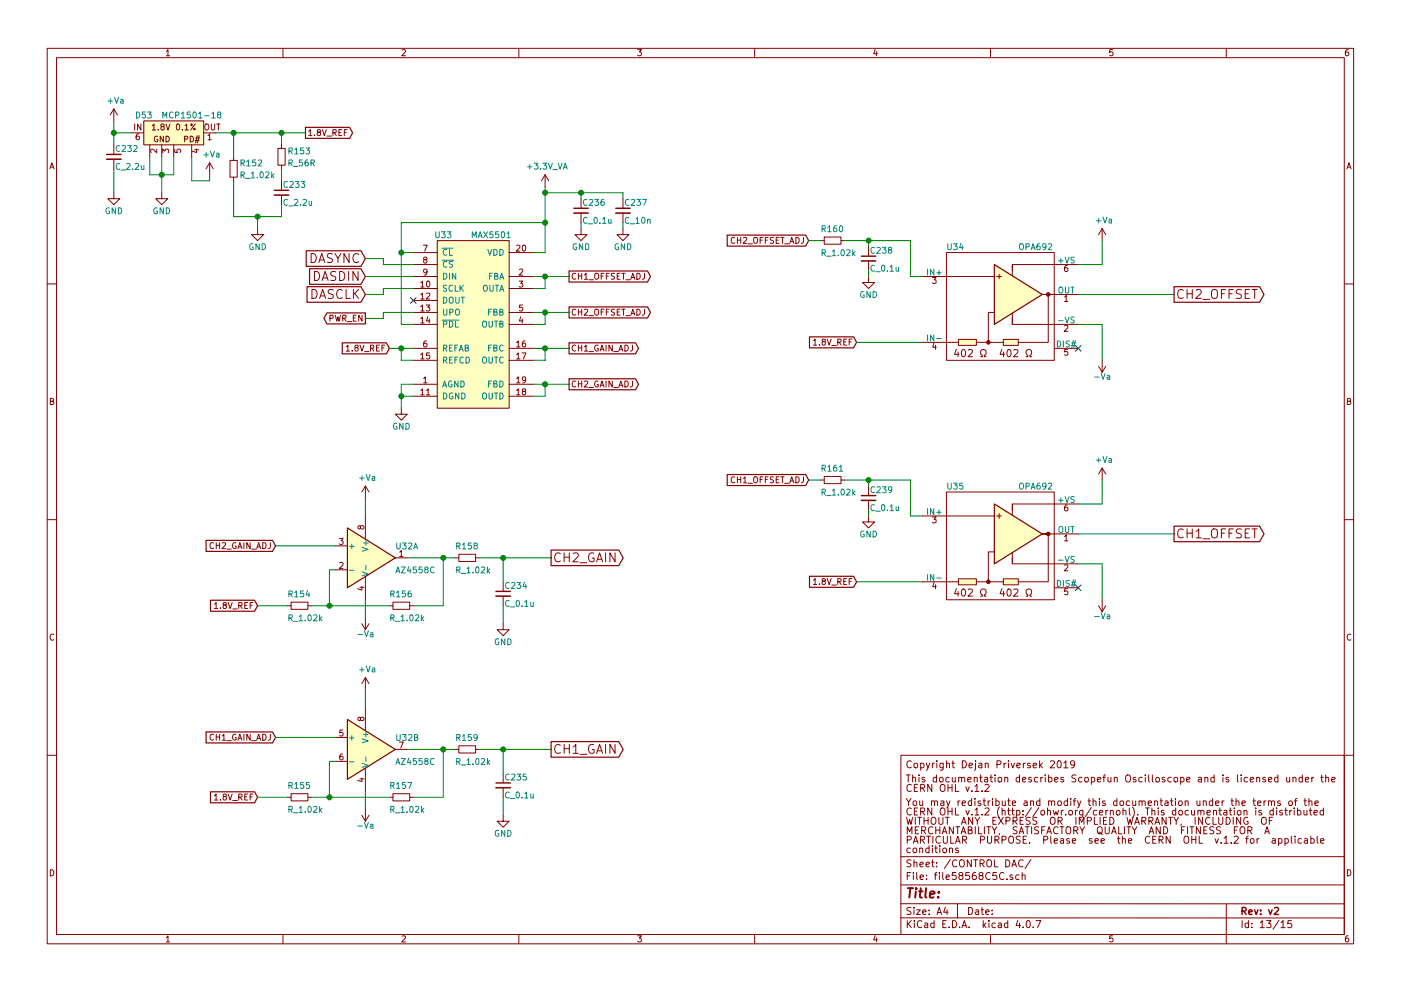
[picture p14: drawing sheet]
<svg xmlns="http://www.w3.org/2000/svg" width="297mm" height="210mm" viewBox="0 0 297 210" stroke-linecap="round" stroke-linejoin="round" font-family="sans-serif">
<g fill="none" stroke="#840000" stroke-width=".21">
<path d="M10 10.3h277v189.9h-277zM12 12.2h273v186.1h-273zM35.3 11.8h.7M35.3 10.9l.3-.4v1.3M60 10.3v1.9M85.2 10.6l.5-.1 .3 .4-.8 .9h.8M110 10.3v1.9M135.2 10.5h.8l-.4 .5 .3 .1 .1 .2-.1 .4-.2 .1-.5-.1M160 10.3v1.9M185.5 10.5l-.3 .9h.8M185.9 11v.8M210 10.3v1.9"/>
<path d="M235.9 10.5h-.6v.6h.6l.1 .5-.3 .2-.4-.1M260 10.3v1.9M285.9 10.5l-.4 .1-.2 .2-.1 .8 .3 .2 .4-.1 .1-.4-.1-.2-.4-.1-.3 .3M10.6 35.8l.4-1.3 .4 1.3M10.7 35.5h.6M24.1 23.1l-.7 1.3M24.1 23.1v2.5M24.1 30.7v1.9M24.1 33.8v2M24.1 23.1l.8 1.3M27.9 28.2h2.6M28.5 26.3v1.3"/>
<path d="M29.4 28.4h-.3l-.2 .3v.7l.2 .3 .4-.2-.1-.6h-.3l-.2 .2M29.9 26.3v1.3l-.7-1.3v1.3M30.5 25.6h12.7v5.1h-12.7zM31.7 30.7v2.6M32.3 26.7l.3-.4v1.3M32.3 27.6h.7M33.2 31.6v.8l-.9-.8-.3 .3 .1 .5M33.4 29a.56 .56 0 0 0-.7 .5 .56 .56 0 0 0 .7 .5l.1-.4h-.3M33.6 27.5v.1M34.3 30.7v2.6M34.3 26.8l-.2-.2 .1-.2h.6v.3l-.6 .2-.1 .2 .1 .4 .1 .1h.3l.2-.3v-.3l-.2-.2M34.5 32.4v-.8l.5 .5 .1-.4h.5l.2 .2-.2 .5"/>
<path d="M34.6 28.9v1.2l-.6-1.2v1.2M35.2 26.3l.4 1.3 .4-1.3M35.2 28.9a.6 .6 0 0 1 .7 .6 .6 .6 0 0 1-.7 .6zM36.8 30.7v2.6M37 31.7v.6l.6 .1v-.7h.6l.1 .2-.1 .5M37.5 26.4l.2-.1a.67 .67 0 0 1 .4 .6 .67 .67 0 0 1-.4 .7l-.3-.5zM38.7 27.5v.1M39.1 29.5h.6l.1-.5-.7-.1v1.2M39.2 26.7l.4-.4v1.3M39.2 27.6h.7M40.3 28.9a.6 .6 0 0 1 .7 .6 .6 .6 0 0 1-.7 .6zM40.5 26.4h.2v.2h-.2z"/>
<path d="M40.6 30.7v2.6M41.1 27.3h.2v.2h-.2zM41.2 31.8h.9M41.4 29.8h.8M41.4 26.3l-1 1.3M41.5 29.3h.8M41.7 31.6v.8l-.9-.3M41.8 28.8l-.3 1.5M42.2 28.8l-.3 1.5M43.2 28.2h2.5M43.5 26.5l.2-.2 .4 .1 .2 .7a.42 .42 0 0 1-.2 .4 .42 .42 0 0 1-.5 0l-.2-.4zM44.1 29.7h.7"/>
<path d="M44.1 28.7l.3-.3v1.3M44.4 34.5l-.7 1.3M44.4 34.5v2.6M44.4 34.5l.8 1.3M44.8 26.3v1l.2 .3h.3l.2-.3v-1M45.9 26.3h.8M46.3 26.3v1.3M48.8 34h1.5v3.6h-1.5zM49.5 33.3v.7M49.5 37.6v.7M58.9 31.5h1.6v3.5h-1.6zM59.7 30.7v.8"/>
<path d="M59.7 35v.8M59.7 38.3v2M65.4 28.8h.7M65.4 27.9l.4-.4v1.3M66.7 28.6v.2M67.5 28l-.2-.2 .1-.2h.5v.3l-.5 .2-.1 .2v.3l.2 .2h.2l.3-.3-.1-.3-.2-.2M68.4 27.5l.4 1.3 .4-1.3M69.3 28.9h1M70.6 28.2l.6-.1v-.5l-.6-.1v1.3M70.9 28.2l.4 .6M71.9 28.1h.4M72.5 27.5h-.6v1.3h.6"/>
<path d="M73 28.1h.4M73.6 27.5h-.6v1.3M115.6 37.1l-.8 1.2M115.6 37.1v2.5M115.6 37.1l.7 1.2M285.6 35.8l.4-1.3 .4 1.3M285.7 35.5h.6M24.1 40.9v1.3h1.3l-1.3 1.2-1.2-1.2h1.2M34.3 40.9v1.3h1.3l-1.3 1.2-1.3-1.2h1.3M54.6 48.5v1.3h1.3l-1.3 1.2-1.3-1.2h1.3M59.7 41.4v2M66 53.8a.96 .96 0 0 1 1.1 .9 .96 .96 0 0 1-1.1 1z"/>
<path d="M66.7 57.6a.96 .96 0 0 1 1.1 1 .96 .96 0 0 1-1.1 .9zM67.6 55.7l.6-1.9 .7 1.9M67.8 55.2h.9M68.3 59.5l.6-1.9 .7 1.9M68.5 59h.9M70.5 53.9l-.7-.1-.4 .4 .2 .4 .8 .4v.5a.82 .82 0 0 1-1 .1M71 53.8l.7 1 .6-1M71.2 57.7l-.7-.1-.4 .4 .2 .4 .8 .4v.5a.82 .82 0 0 1-1 .1M71.7 54.8v.9M72 57.6a.96 .96 0 0 1 1.1 1 .96 .96 0 0 1-1.1 .9zM73.9 57.6v1.9M74 53.8v1.9l-1.1-1.9v1.9"/>
<path d="M75.9 57.6v1.9l-1.1-1.9v1.9M76 54a.77 .77 0 0 0-.9 0 .77 .77 0 0 0-.3 .9 .72 .72 0 0 0 .4 .7 .72 .72 0 0 0 .8-.1M87.6 58.7h5.1M87.6 53.6h5.1M87.6 56.1h5.1M89.2 60l.4-.4v1.3M89.7 52h.9l-.6 1.3M90 55.1l-.2-.2 .1-.3 .6 .1v.3l-.6 .1-.1 .2 .1 .4 .1 .1h.3l.2-.2v-.4l-.2-.1M90.5 57.6l-.2 .3-.4-.1v-.6l.4-.1 .2 .2v.8l-.3 .3h-.3M90.5 59.7l.2-.1a.67 .67 0 0 1 .5 .7 .67 .67 0 0 1-.5 .6l-.3-.5zM92.7 51h15.2v35.6h-15.2zM107.9 58.7h5.1"/>
<path d="M107.9 53.6h5.1M109.5 52.1l.5-.1 .2 .4-.8 .9h.8M110.1 59.6h.7l-.4 .5 .4 .1v.6l-.2 .1-.5-.1M110.1 57.2l.5-.1 .2 .3-.7 1h.7M110.8 52.1l.2-.1a.67 .67 0 0 1 .5 .6 .67 .67 0 0 1-.5 .7l-.3-.5zM122.1 58.1a.56 .56 0 0 0-.8 .5 .56 .56 0 0 0 .8 .5M122.6 58v1.3M122.6 58.6h.7M123.2 48.5v1.3h1.3l-1.3 1.2-1.3-1.2h1.3M123.2 42.2v1.9M123.2 45.2v2M123.3 58v1.3"/>
<path d="M123.9 59.3h.7M123.9 58.3l.4-.3v1.3M124.9 59.4h.9M126.1 58.2l.3-.2h.3l.2 .8a.42 .42 0 0 1-.2 .4 .42 .42 0 0 1-.4 0l-.2-.4zM127.5 58.6h.4M128.1 58h-.6v1.3M128.5 58.6h.5M129.2 58h-.7v1.3M130.3 58h-.6l-.1 .5a.54 .54 0 0 1 .7 .6l-.2 .2-.5-.1M130.9 58.6h.4M131.5 58h-.6v1.3h.6M131.8 58h.7"/>
<path d="M132.1 48.5v1.3h1.2l-1.2 1.2-1.3-1.2h1.3M132.1 42.2v1.9M132.1 45.2v2M132.2 58v1.3M132.7 59.4h.9M133.8 59.3l.4-1.3 .4 1.3M133.9 58.9h.6M135 58a.64 .64 0 0 1 .7 .6 .64 .64 0 0 1-.7 .7zM136.7 58l-.1 1-.4 .3M155.8 50.5a.56 .56 0 0 0-.8 .5 .56 .56 0 0 0 .8 .5M156.3 50.4v1.2M156.3 50.9h.7"/>
<path d="M157 50.4v1.2M157.6 50.5l.5-.1 .2 .3-.8 .9h.8M158.6 51.7h.9M159.8 50.5l.3-.1h.4l.1 .8a.42 .42 0 0 1-.2 .4 .42 .42 0 0 1-.4 0l-.2-.4zM161.2 50.9h.4M161.8 50.4h-.6v1.2M162.3 50.9h.4M162.9 50.4h-.6v1.2M164 50.4h-.6l-.1 .4a.54 .54 0 0 1 .7 .7l-.2 .1h-.5M164.6 50.9h.4M165.2 50.4h-.6v1.2h.6M165.5 50.4h.7"/>
<path d="M165.9 50.4v1.2M166.4 51.7h.9M167.5 51.6l.4-1.2 .4 1.2M167.6 51.3h.6M168.7 50.4a.64 .64 0 0 1 .8 .6 .64 .64 0 0 1-.8 .6zM170.4 50.4l-.1 1-.4 .2M174 51h.8M174.8 50.3h3.5v1.5h-3.5zM178.3 51h.8M184.1 58.7v1.2h1.3l-1.3 1.3-1.2-1.3h1.2M184.1 52.3v1.9M184.1 55.4v2"/>
<path d="M195.6 58.7h15.2M197.7 58.9h.8l-.5 .5 .4 .1v.5l-.2 .1-.5-.1M200.7 53.6h22.8v22.8h-22.8zM211.3 58.7h1M211.8 58.2v1M214.6 56.1v2.3M226.3 56.3l-.4 .1-.1 .2-.1 .7 .2 .3 .5-.1-.1-.6-.4-.1-.2 .2M228.6 56.1h-14v1.3M233.7 48.5v2.5M233.7 48.5l.7 1.3M233.7 48.5l-.8 1.3M10 60.2h2"/>
<path d="M66.1 61.4a.96 .96 0 0 1 1.1 1 .96 .96 0 0 1-1.1 .9zM67.8 63.3l.6-1.9 .6 1.9M67.9 62.8h1M70 67.5h.6v-.5l-.6-.1v1.2M70.7 61.5l-.7-.1-.4 .4 .1 .4 .9 .4v.5a.82 .82 0 0 1-1 .1M71.1 66.9l.3 1.2 .3-.9 .2 .9 .3-1.2M72.6 61.6a.77 .77 0 0 0-1 0 .77 .77 0 0 0-.2 .9 .72 .72 0 0 0 .3 .7 .72 .72 0 0 0 .9-.1M72.7 67.5h.6v-.5l-.6-.1v1.2M73 67.5l.4 .6M73.4 61.4v1.9h.9M73.4 74.5h.7M73.4 73.6l.4-.4v1.3"/>
<path d="M73.6 68.2h1M74.7 74.4v.1M74.9 67.5h.4M74.9 61.4v1.9M75.2 62.2l.8 1.1M75.5 73.8l-.3-.3 .1-.2h.6v.3l-.6 .2-.1 .2 .1 .4 .2 .1h.2l.2-.3v-.3l-.2-.1M75.5 66.9h-.6v1.2h.6M76 61.4l-1.1 1.1M76.3 73.2l.4 1.3 .5-1.3M76.8 66.9v1.2l-.8-1.2v1.2M77.3 74.6h1M78.6 73.9l.6-.1v-.5l-.6-.1v1.3"/>
<path d="M78.9 73.9l.4 .6M79.8 73.8h.5M80.4 73.2h-.6v1.3h.6M81 73.8h.4M81.6 73.2h-.6v1.3M87.6 61.2h5.1M87.6 68.8h5.1M87.6 66.3h5.1M87.6 73.9h5.1M87.6 63.7h5.1M87.6 76.4h5.1M89.2 60.9h.7"/>
<path d="M89.2 63.4h.7M89.2 66h.7M89.2 68.5h.7M89.2 76.1h.7M89.2 62.5l.4-.3v1.2M89.2 65.1l.4-.4v1.3M89.2 67.6l.4-.3v1.2M89.2 75.2l.4-.3v1.2M90.3 64.7h.8l-.4 .5 .4 .1v.6l-.2 .1-.6-.1M90.4 72.3l-.4 .1-.1 .2-.1 .7 .2 .3 .5-.1-.1-.6-.4-.1-.2 .2M90.4 62.3l.5-.1 .2 .3-.8 .9h.8M90.7 67.2l-.3 .9h.8"/>
<path d="M91 67.7v.8M91.1 74.9h-.6l-.1 .6h.7v.5l-.2 .1-.5-.1M107.9 61.2h5.1M107.9 68.8h5.1M107.9 66.3h5.1M107.9 73.9h5.1M107.9 76.4h5.1M109.5 76.1h.7M109.5 73.6h.7M109.5 72.7l.4-.4v1.3M109.5 75.2l.4-.3v1.2M110.4 67.2l-.3 .9h.8"/>
<path d="M110.7 74.9h.8l-.5 1.2M110.7 67.7v.8M110.8 64.7h-.6l-.1 .6h.7v.6l-.2 .1-.5-.1M111.3 72.3l-.3 .1-.2 .2-.1 .7 .3 .3 .4-.1-.1-.6-.3-.1-.3 .2M122.1 65.7a.56 .56 0 0 0-.8 .5 .56 .56 0 0 0 .8 .5M122.1 73.3a.56 .56 0 0 0-.8 .5 .56 .56 0 0 0 .8 .6M122.6 65.6v1.3M122.6 73.2v1.3M122.6 66.2h.7M122.6 73.8h.7M123.3 65.6v1.3M123.3 73.2v1.3"/>
<path d="M123.9 74.5h.7M123.9 73.6l.4-.4v1.3M123.9 65.7l.5-.1 .2 .4-.8 .9h.8M124.9 67h.9M124.9 74.6h.9M126.1 65.8l.3-.2 .3 .1 .2 .7a.42 .42 0 0 1-.2 .4 .42 .42 0 0 1-.4 0l-.2-.4zM126.8 73.3a.59 .59 0 0 0-.7 .5 .59 .59 0 0 0 .7 .6v-.5h-.2M127.2 74.5l.4-1.3 .5 1.3M127.4 74.1h.5M127.5 66.2h.4M128.1 65.6h-.6v1.3M128.5 73.2v1.3"/>
<path d="M128.5 66.2h.5M129.2 65.6h-.7v1.3M129.8 73.2v1.3l-.7-1.3v1.3M130.1 74.6h1M130.3 65.7h-.6l-.1 .4a.54 .54 0 0 1 .7 .6l-.2 .2-.5-.1M130.9 66.2h.4M131.2 74.5l.4-1.3 .5 1.3M131.3 74.1h.6M131.5 65.6h-.6v1.3h.6M131.8 65.6h.7M132.2 65.6v1.3M132.5 73.2a.64 .64 0 0 1 .7 .7 .64 .64 0 0 1-.7 .6z"/>
<path d="M132.7 67h.9M133.8 66.9l.4-1.3 .4 1.3M133.9 66.5h.6M134.1 73.2v1.1l-.5 .2M135 65.6a.64 .64 0 0 1 .7 .6 .64 .64 0 0 1-.7 .7zM136.7 65.6l-.1 1.1-.4 .2M172.5 73.2h.7M172.5 72.3l.3-.3v1.2M173.7 73.1v.1M174.5 72.5l-.2-.2v-.2h.7v.3l-.6 .1-.1 .2v.4l.2 .1h.3l.2-.2v-.4l-.2-.1M175.4 72l.4 1.2 .4-1.2M176.4 73.3h.9"/>
<path d="M177.6 72.6l.6-.1 .1-.4-.7-.1v1.2M177.9 72.6l.4 .6M178.9 72.5h.4M179.5 72h-.6v1.2h.6M180 72.5h.5M180.6 72h-.6v1.2M195.6 72.6h7.6M198 72.8l-.2 .9h.7M198.3 73.2v.9M202.8 74.1l-.4 1.1h1M203.1 74.7v1M203.2 72h3.8v1.3h-3.8z"/>
<path d="M204 74.3l.2-.1a.81 .81 0 0 1 .5 .7 .81 .81 0 0 1-.5 .8l-.2-.2-.2-.4zM205.3 74.3l.6-.1 .3 .4-1 1.1h1M207 72.6h5.7M207.9 75.7h.4v-.3a.66 .66 0 0 1-.4-.9 .66 .66 0 0 1 1-.3 .72 .72 0 0 1-.2 1.2v.3h.4M210.8 66.3h-1.3v6.3M212.4 74.1l-.4 1.1h1M212.7 72h3.2v1.3h-3.2zM212.8 74.7v1M213.6 74.3l.3-.1a.81 .81 0 0 1 .5 .7 .81 .81 0 0 1-.5 .8l-.3-.2-.1-.4zM214.6 66.4v2.4M214.6 67.6v1.2h14M214.9 74.3l.6-.1 .3 .4-.9 1.1h.9"/>
<path d="M217.6 75.7h.3v-.3a.66 .66 0 0 1-.3-.9 .66 .66 0 0 1 .9-.3 .72 .72 0 0 1-.1 1.2v.3h.3M223.5 73.9h5.1M225.7 64h.7M225.7 63l.4-.3v1.3M225.7 69.1l.5-.1 .2 .4-.8 .9h.8M226.4 74.1h-.6l-.1 .6h.7v.6l-.2 .1-.5-.1M228.6 62.5h-7.6h1.2v10.1h-6.3M232.9 77.7l.8 1.3M233.7 76.4v2.6M234.4 77.7l-.7 1.3M250.9 61.6a.77 .77 0 0 0-1 0 .77 .77 0 0 0-.2 .9 .72 .72 0 0 0 .4 .7 .72 .72 0 0 0 .8-.1M251.7 61.4v1.9"/>
<path d="M251.7 62.3h1.1M252.8 61.4v1.9M253.6 61.6l.3-.2h.4l.3 .2 .1 .4-.1 .2-1.1 1.1h1.2M255 63.5h1.5M256.9 61.7a.63 .63 0 0 1 .8-.3 .63 .63 0 0 1 .4 .6l-.1 1.1a.68 .68 0 0 1-1.1 0zM259 62.3h.6M259.9 61.4h-.9v1.9M260.6 62.3h.6M261.5 61.4h-.9v1.9M263.2 61.5l-.7-.1-.4 .4 .2 .4 .8 .4v.5a.82 .82 0 0 1-1 .1M264 62.3h.6M264.9 61.4h-.9v1.9h.9"/>
<path d="M265.5 61.4h1M266 61.4v1.9M285 60.2h2M10.7 85.1h.5l.1-.5-.6-.1v1.3h.5l.2-.4-.3-.3M85.1 86.6v1.3h1.3l-1.3 1.2-1.3-1.2h1.3M87.6 81.5h5.1M87.6 84.1h5.1M89.2 83.8h.7M89.2 82.8l.4-.3v1.3M89.8 80.3l.4-.3v1.2M89.8 81.2h.7M90.4 83.8h.7"/>
<path d="M90.4 82.8l.4-.3v1.3M107.9 81.5h5.1M107.9 84.1h5.1M109.5 81.2h.7M109.5 83.8h.7M109.5 82.8l.4-.3v1.3M109.5 80.3l.4-.3v1.2M111 83l-.3-.2 .1-.3 .6 .1v.3l-.6 .2-.1 .2 .1 .3 .2 .2h.2l.3-.3-.1-.3-.2-.2M111.5 80.5l-.3 .2h-.4v-.6l.4-.1 .3 .2-.1 .7-.3 .3h-.3M122.1 80.9a.56 .56 0 0 0-.8 .6 .56 .56 0 0 0 .8 .5M122.6 80.8v1.3M122.6 81.4h.7"/>
<path d="M123.3 80.8v1.3M123.9 80.9l.5-.1 .2 .4-.8 .9h.8M124.9 82.2h.9M126.8 80.9a.59 .59 0 0 0-.7 .6 .59 .59 0 0 0 .7 .5v-.4h-.2M127.2 82.1l.4-1.3 .5 1.3M127.4 81.7h.5M128.5 80.8v1.3M129.8 80.8v1.3l-.7-1.3v1.3M130.1 82.2h1M131.2 82.1l.4-1.3 .5 1.3M131.3 81.7h.6M132.5 80.8a.64 .64 0 0 1 .7 .7 .64 .64 0 0 1-.7 .6z"/>
<path d="M134.1 80.8v1.1l-.5 .2M233.7 99.3v2.5M233.7 99.3l.7 1.3M233.7 99.3l-.8 1.3M285.7 85.1h.5l.1-.5-.6-.1v1.3h.5l.2-.4-.3-.3M10 110.3h2M45.3 115.2a.56 .56 0 0 0-.8 .6 .56 .56 0 0 0 .8 .5M45.8 115.1v1.3M45.8 115.7h.8M46.6 115.1v1.3M47.1 115.2l.5-.1 .2 .4-.8 .9h.8M48.1 116.5h.9"/>
<path d="M50 115.2a.59 .59 0 0 0-.7 .6 .59 .59 0 0 0 .7 .5l.1-.5h-.3M50.4 116.4l.5-1.3 .4 1.3M50.6 116h.6M51.7 115.1v1.3M53 115.1v1.3l-.7-1.3v1.3M53.3 116.5h1M54.4 116.4l.4-1.3 .5 1.3M54.6 116h.5M55.7 115.1a.64 .64 0 0 1 .7 .7 .64 .64 0 0 1-.7 .6zM57.3 115.1v1.1l-.5 .2M71.1 115.8h2.6M72 114.2h.7l-.4 .5 .4 .1v.6l-.2 .1-.5-.1"/>
<path d="M72 119.4l.5-.1 .2 .4-.7 .9h.7M76.4 111.8l.3-.3 .3 .1 .2 .2-.1 .3-.4 .1-.2-.1-.2-.5h-.3l-.1 .5 .3 .1 .2-.2M77.5 103.1v2.6M77.5 109.5v4.8M77.5 103.1l.7 1.3M77.5 103.1l-.8 1.3M83.8 118.4h2.6M84.7 118.1h.7M84.7 117.1l.4-.3v1.3M96.5 118.4h.8M97.3 117.6h3.5v1.5h-3.5zM100.8 118.4h.8"/>
<path d="M118.8 117.5a.77 .77 0 0 0-.9 0 .77 .77 0 0 0-.3 .9 .72 .72 0 0 0 .4 .7 .72 .72 0 0 0 .8-.1M119.6 117.3v1.9M119.6 118.2h1.1M120.7 117.3v1.9M121.5 117.5l.3-.2h.5l.2 .2 .1 .4-.1 .2-1.1 1.1h1.2M123 119.4h1.4M125.9 117.4a.93 .93 0 0 0-1.2 .7 .93 .93 0 0 0 .7 1.1l.6-.2v-.6h-.4M126.5 119.2l.6-1.9 .7 1.9M126.7 118.7h.9M128.4 117.3v1.9M130.4 117.3v1.9l-1.1-1.9v1.9M155.8 101.3a.56 .56 0 0 0-.8 .5 .56 .56 0 0 0 .8 .5"/>
<path d="M156.3 101.2v1.2M156.3 101.7h.7M157 101.2v1.2M157.6 102.4h.7M157.6 101.5l.4-.3v1.2M158.6 102.5h.9M159.8 101.3l.3-.1h.4l.1 .8a.42 .42 0 0 1-.2 .4 .42 .42 0 0 1-.4 0l-.2-.4zM161.2 101.7h.4M161.8 101.2h-.6v1.2M162.3 101.7h.4M162.9 101.2h-.6v1.2M164 101.2h-.6l-.1 .4a.54 .54 0 0 1 .7 .7l-.2 .1h-.5"/>
<path d="M164.6 101.7h.4M165.2 101.2h-.6v1.2h.6M165.5 101.2h.7M165.9 101.2v1.2M166.4 102.5h.9M167.5 102.4l.4-1.2 .4 1.2M167.6 102.1h.6M168.7 101.2a.64 .64 0 0 1 .8 .6 .64 .64 0 0 1-.8 .6zM170.4 101.2l-.1 1-.4 .2M174 101.8h.8M174.8 101.1h3.5v1.5h-3.5zM178.3 101.8h.8"/>
<path d="M184.1 109.5v1.2h1.3l-1.3 1.3-1.2-1.3h1.2M184.1 103.1v1.9M184.1 106.2v2M195.6 109.5h15.2M197.7 109.7h.8l-.5 .5 .4 .1v.5l-.2 .1-.5-.1M200.7 104.4h22.8v22.8h-22.8zM210.8 117.1h-1.3v6.3M211.3 109.5h1M211.8 109v1M214.6 106.9v2.3M214.6 117.2v2.4M214.6 118.4v1.2h14"/>
<path d="M225.7 114.8h.7M225.7 113.8l.4-.3v1.3M225.7 119.9l.5-.1 .2 .4-.8 .9h.8M226.3 107.1l-.4 .1-.1 .2-.1 .7 .2 .3 .5-.1-.1-.6-.4-.1-.2 .2M228.6 106.9h-14v1.3M228.6 113.3h-7.6h1.2v10.1h-6.3M250.9 112.4a.77 .77 0 0 0-1 0 .77 .77 0 0 0-.2 .9 .72 .72 0 0 0 .4 .7 .72 .72 0 0 0 .8-.1M251.7 112.2v1.9M251.7 113.1h1.1M252.8 112.2v1.9M253.6 114.1h1.1M253.6 112.8l.6-.6v1.9"/>
<path d="M255 114.3h1.5M256.9 112.5a.63 .63 0 0 1 .8-.3 .63 .63 0 0 1 .4 .6l-.1 1.1a.68 .68 0 0 1-1.1 0zM259 113.1h.6M259.9 112.2h-.9v1.9M260.6 113.1h.6M261.5 112.2h-.9v1.9M263.2 112.3l-.7-.1-.4 .4 .2 .4 .8 .4v.5a.82 .82 0 0 1-1 .1M264 113.1h.6M264.9 112.2h-.9v1.9h.9M265.5 112.2h1M266 112.2v1.9M285 110.3h2"/>
<path d="M11.4 134.6a.58 .58 0 0 0-.8 .6 .58 .58 0 0 0 .8 .5M45.5 129.1h.7M45.5 128.2l.3-.4v1.3M46.7 129v.1M47.5 128.4l-.2-.3 .1-.2h.6v.3l-.6 .2-.1 .2v.4l.2 .1h.3l.2-.3v-.3l-.2-.1M48.4 127.8l.4 1.3 .4-1.3M49.4 129.2h.9M50.6 128.5l.6-.1 .1-.5-.7-.1v1.3M50.9 128.5l.4 .6M51.9 128.4h.4M52.5 127.8h-.6v1.3h.6M53 128.4h.5"/>
<path d="M53.6 127.8h-.6v1.3M61 128.5h.7M61.7 127.8h3.6v1.5h-3.6zM65.3 128.5h.7M71.1 120.9h2.6M76.3 124.6h.9M76.7 132.3l.8 1.3M76.7 124.4v.8l-.9-.3M77.5 122.4v4.8M77.5 131.1v2.5M78.2 132.3l-.7 1.3M82.5 128.5h.8"/>
<path d="M83.3 127.8h3.6v1.5h-3.6zM86.9 128.5h.7M106.7 132.3v1.3h1.2l-1.2 1.3-1.3-1.3h1.3M106.7 123.4v1.9M106.7 126.5v2M172.5 124h.7M172.5 123.1l.3-.3v1.2M173.7 123.9v.1M174.5 123.3l-.2-.2v-.2h.7v.3l-.6 .1-.1 .2v.4l.2 .1h.3l.2-.2v-.4l-.2-.1M175.4 122.8l.4 1.2 .4-1.2M176.4 124.1h.9M177.6 123.4l.6-.1 .1-.4-.7-.1v1.2"/>
<path d="M177.9 123.4l.4 .6M178.9 123.3h.4M179.5 122.8h-.6v1.2h.6M180 123.3h.5M180.6 122.8h-.6v1.2M195.6 123.4h7.6M198 123.6l-.2 .9h.7M198.3 124v.9M202.8 124.9l-.4 1.1h1M203.1 125.5v1M203.2 122.8h3.8v1.3h-3.8zM204 125.1l.2-.1a.81 .81 0 0 1 .5 .7 .81 .81 0 0 1-.5 .8l-.2-.2-.2-.4z"/>
<path d="M205.3 125.1l.6-.1 .3 .4-1 1.1h1M207 123.4h5.7M207.9 126.5h.4v-.3a.66 .66 0 0 1-.4-.9 .66 .66 0 0 1 1-.3 .72 .72 0 0 1-.2 1.2v.3h.4M212.4 124.9l-.4 1.1h1M212.7 122.8h3.2v1.3h-3.2zM212.8 125.5v1M213.6 125.1l.3-.1a.81 .81 0 0 1 .5 .7 .81 .81 0 0 1-.5 .8l-.3-.2-.1-.4zM214.9 125.1l.6-.1 .3 .4-.9 1.1h.9M217.6 126.5h.3v-.3a.66 .66 0 0 1-.3-.9 .66 .66 0 0 1 .9-.3 .72 .72 0 0 1-.1 1.2v.3h.3M223.5 124.7h5.1M226.4 124.9h-.6l-.1 .6h.7v.6l-.2 .1-.5-.1M232.9 128.5l.8 1.3"/>
<path d="M233.7 127.2v2.6M234.4 128.5l-.7 1.3M286.4 134.6a.58 .58 0 0 0-.8 .6 .58 .58 0 0 0 .8 .5M45.3 155.9a.56 .56 0 0 0-.8 .5 .56 .56 0 0 0 .8 .5M45.8 155.8v1.2M45.8 156.4h.8M46.6 155.8v1.2M47.1 156.1l.4-.3v1.2M47.1 157h.7M48.1 157.1h.9M50 155.8a.59 .59 0 0 0-.7 .6 .59 .59 0 0 0 .7 .6l.1-.5h-.3M50.4 157l.5-1.2 .4 1.2"/>
<path d="M50.6 156.7h.6M51.7 155.8v1.2M53 155.8v1.2l-.7-1.2v1.2M53.3 157.1h1M54.4 157l.4-1.2 .5 1.2M54.6 156.7h.5M55.7 155.8a.64 .64 0 0 1 .7 .6 .64 .64 0 0 1-.7 .6zM57.3 155.8v1l-.5 .2M71.1 156.5h2.6M72.6 160h-.3l-.2 .3-.1 .7 .3 .2 .4-.1-.1-.6-.3-.1-.3 .3M72.7 154.9h-.6l-.1 .6h.7v.5l-.2 .2-.5-.2M76.4 152.4l.3-.2h.3l.2 .2-.2 .4-.3 .1-.2-.1-.2-.6h-.3l-.1 .6 .3 .1 .2-.3"/>
<path d="M77.5 143.8v2.5M77.5 150.1v4.8M77.5 143.8l.7 1.2M77.5 143.8l-.8 1.2M83.8 159h2.6M84.7 157.4h.8l-.5 1.3M96.5 159h.8M97.3 158.2h3.5v1.6h-3.5zM100.8 159h.8M118.8 158.1a.77 .77 0 0 0-.9 0 .77 .77 0 0 0-.3 .9 .72 .72 0 0 0 .4 .8 .72 .72 0 0 0 .8-.1M119.6 157.9v1.9M119.6 158.8h1.1"/>
<path d="M120.7 157.9v1.9M121.5 158.5l.6-.6v1.9M121.5 159.8h1.1M125.9 158a.93 .93 0 0 0-1.2 .7 .93 .93 0 0 0 .7 1.1l.6-.1v-.7h-.4M126.5 159.8l.6-1.9 .7 1.9M126.7 159.3h.9M128.4 157.9v1.9M130.4 157.9v1.9l-1.1-1.9v1.9M10 160.2h2M45.5 169.7h.7M45.5 168.8l.3-.3v1.2M46.7 169.6v.1"/>
<path d="M47.5 169l-.2-.2 .1-.3 .6 .1v.3l-.6 .2-.1 .2v.3l.2 .1h.3l.2-.2v-.4l-.2-.1M48.4 168.5l.4 1.2 .4-1.2M49.4 169.8h.9M50.6 169.1h.6l.1-.5-.7-.1v1.2M50.9 169.1l.4 .6M51.9 169.1h.4M52.5 168.5h-.6v1.2h.6M53 169.1h.5M53.6 168.5h-.6v1.2M61 169.2h.7M61.7 168.4h3.6v1.5h-3.6zM65.3 169.2h.7"/>
<path d="M71.1 161.5h2.6M76.3 165.2h.9M76.7 173l.8 1.2M76.7 165.1v.7l-.9-.2M77.5 163.1v4.8M77.5 171.7v2.5M78.2 173l-.7 1.2M82.5 169.2h.8M83.3 168.4h3.6v1.5h-3.6zM86.9 169.2h.7M106.7 173v1.2h1.2l-1.2 1.3-1.3-1.3h1.3M106.7 164.1v1.9"/>
<path d="M106.7 167.1v2.1M123 160h1.4M191 160.2h94v38.1h-94zM192.2 169.4l.4 .8 .5-.8M192.2 164.4h.8M192.2 173.4l.4 1.5 .3-1.1 .2 1.1 .4-1.5M192.4 178.2l.7-.1 .1-.2-.1-.3-.2-.2h-.5v1.5M192.4 176.9v-1.5l.5 1.1 .4-1.1v1.5M192.6 164.4v1.5M192.6 170.2v.7M193.2 171.6a.71 .71 0 0 0-1 .5 .71 .71 0 0 0 .7 .8l.3-.1M193.2 166.6a.71 .71 0 0 0-1 .5 .71 .71 0 0 0 .7 .8l.3-.1"/>
<path d="M193.2 161.6a.71 .71 0 0 0-1 .5 .71 .71 0 0 0 .7 .8l.3-.1M193.5 164.4v1.5M193.5 165l.2-.1 .4 .1v.9M193.6 170l.3-.1 .4 .1 .1 .6-.2 .2-.3 .1-.3-.1zM193.6 178.9l.5-1.5 .5 1.5M193.8 178.5h.7M193.9 172.1h.5M193.9 167.1h.5M193.9 162l.2-.1 .4 .1 .1 .6-.2 .2-.3 .1-.2-.1zM194.1 176.1h.5M194.1 173.4v1.5M194.6 171.4h-.7v1.5h.7"/>
<path d="M194.6 166.4h-.7v1.5h.7M194.6 173.4h.8M194.8 175.4h-.7v1.5h.7M194.8 164.4v.2M194.8 164.9v1M195 173.4v1.5M195 169.9l.1 .9 .3 .1 .2-.1M195 179.9v1M195.1 178.2l.8-.1 .1-.2-.1-.3-.2-.2h-.6v1.5M195.2 172.2l.7-.1 .2-.2-.1-.3-.2-.2h-.6v1.5M195.2 167.2l.7-.1 .2-.2-.1-.3-.2-.2h-.6v1.5M195.2 162l.4-.1 .3 .3-.1 .6h-.6"/>
<path d="M195.2 161.9v1.5M195.4 176.2l.7-.1 .2-.2-.1-.3-.2-.2h-.6v1.5M195.5 178.2l.5 .7M195.6 172.2l.5 .7M195.6 167.2l.5 .7M195.6 169.9v1M195.8 176.2l.5 .7M195.9 173.4v1.5M195.9 174.1h.9M196.1 165l-.4-.1-.2 .2 .1 .2 .5 .2v.3h-.6M196.4 161.9l.3 1M196.4 177.4h.9"/>
<path d="M196.8 173.4v1.5M196.8 177.4v1.5M197 179.4v1.5M197.1 161.9l-.5 1.4-.2 .1M197.5 173.6l.3-.2a.53 .53 0 0 1 .6 .5v.5a.51 .51 0 0 1-.8 .4 1.05 1.05 0 0 1-.1-1.2zM197.5 170l.2-.1 .4 .1v.9M197.5 169.9v1M197.6 171.4v1.5l-.9-1.5v1.5M197.6 166.4v1.5l-.9-1.5v1.5M197.7 179.4v.2M197.7 161.9v1M197.7 179.9v1"/>
<path d="M197.8 175.6a.71 .71 0 0 0-1 .5 .71 .71 0 0 0 .7 .8l.3-.1M197.8 177.4v1.5M198.1 170.1l.2-.2 .4 .1 .1 .9M198.1 161.9l-.4 .3M198.2 179.9h.6M198.4 179.4v1.3l.4 .2M198.4 176.1h.9M198.4 175.4v1.5M198.6 165l-.5-.1-.3 .3 .1 .6 .2 .1 .5-.1M198.6 164.4v1.5M198.6 161.4v.2M198.6 161.9v1"/>
<path d="M199.1 173.4v1.2l.2 .3h.3l.3-.3v-1.2M199.3 179.4v.2M199.3 175.4v1.5M199.3 179.9v1M199.3 165l.2-.1 .4 .1 .1 .6-.2 .2-.3 .1-.2-.1zM199.4 177.6a.71 .71 0 0 0-1 .5 .71 .71 0 0 0 .7 .8l.3-.1M199.4 171.6l.3-.2a.53 .53 0 0 1 .7 .5v.5a.51 .51 0 0 1-.8 .4 1.05 1.05 0 0 1-.2-1.2zM199.4 166.6l.3-.2a.53 .53 0 0 1 .7 .5v.5a.51 .51 0 0 1-.8 .4 1.05 1.05 0 0 1-.2-1.2zM199.5 170h.6v.9M199.8 176.9l.5-1.5 .5 1.5M199.9 176.5h.7M200 161.9l-.1 1.4-.2 .1-.4-.1"/>
<path d="M200 162l-.5-.1-.2 .3v.6l.2 .1 .5-.1M200 177.4v1.2l.3 .3h.3l.3-.3v-1.2M200.1 170.3l-.7 .3 .2 .3 .5-.1M200.4 173.4h.9M200.7 162l.2-.1 .4 .1v.9M200.7 169.9l.3 1M200.7 161.4v1.5M200.8 173.4v1.5M201 172.1h.9M201 166.4v1.5M201 171.4v1.5M201 167.1h.9"/>
<path d="M201.2 165l-.4-.1-.3 .3 .1 .6 .2 .1 .4-.1M201.3 179.9v1M201.4 169.9l-.5 1.4-.2 .1M201.6 177.4v1.5h.7M201.8 161.9h.6M201.9 166.4v1.5M201.9 171.4v1.5M201.9 164.9l.1 .9 .3 .1 .2-.1M202 161.4v1.3l.4 .2M202.1 175.4v1.5l-.8-1.5v1.5M202.5 164.9v1M202.6 171.4v1.5h.7"/>
<path d="M202.6 166.4v1.5h.7M202.6 178.9l.5-1.5 .5 1.5M202.6 175.4h.9M202.7 178.5h.7M203 175.4v1.5M203.1 169.9v1M203.3 165l.2-.1 .3 .1 .1 .9M203.3 164.9v1M203.6 169.9l-.5 .3M203.8 176.9l.5-1.5 .5 1.5M203.9 174.9l.4-1.5 .6 1.5M203.9 165.1l.2-.2 .4 .1v.9"/>
<path d="M203.9 176.5h.7M204 174.5h.7M204 170.4l.7-.1-.1-.3-.4-.1-.2 .2 .1 .7h.5M204 161.4a.76 .76 0 0 1 .9 .8 .76 .76 0 0 1-.9 .7zM204.1 178.2l.7-.1 .2-.2-.1-.3-.2-.2h-.6v1.5M204.4 178.2l.6 .7M204.8 171.9l.3 1 .4-1M204.8 166.9l.3 1 .4-1M205.2 165.4l.7-.1-.1-.3-.4-.1-.2 .2 .1 .7h.5M205.3 176.1l.7-.1v-.4l-.2-.2h-.5v1.5h.6l.2-.1v-.4l-.3-.3M205.5 162.4l.7-.1-.1-.3-.4-.1-.2 .2v.7h.6M206 170l-.4-.1-.3 .3 .1 .6 .2 .1 .4-.1"/>
<path d="M206 169.4v1.5M206.1 172.8v.1M206.1 167.8v.1M206.2 173.4v1.5l-.8-1.5v1.5M206.6 165l.2-.1 .3 .1 .1 .9M206.6 164.9v1M206.7 172.9h.9M206.7 167.9h.9M206.7 171.9l.4-.5v1.5M206.7 166.8l.4-.4v1.5M206.7 169.4v.2M206.7 169.9v1"/>
<path d="M206.7 173.4l.5 .8 .5-.8M206.8 175.4v1.5M206.8 161.9v1.3l-.2 .2M206.8 161.4v.2M207.2 174.2v.7M207.5 175.4v1.5h.7M207.5 162h.6l.1 .9M207.7 164.9h.6M207.9 178.2l.7-.1 .1-.2v-.3l-.2-.2h-.6v1.5M207.9 164.4v1.3l.4 .2M207.9 170l-.3-.1-.3 .2 .1 .3 .5 .1v.3h-.6M208.2 162.3l-.7 .3 .2 .3 .5-.1"/>
<path d="M208.2 172.8v.1M208.2 167.8v.1M208.4 169.9h.6M208.6 169.4v1.3l.4 .2M208.7 175.4v1.5M208.8 165h.5l.1 .9M208.8 171.6l.6-.2 .3 .5-.9 1h.9M208.8 166.6l.6-.2 .3 .4-.9 1.1h.9M208.9 162l.2-.1 .4 .1v.9M208.9 161.9v1M209.2 175.4h.9M209.4 177.4v1.2l.3 .3h.3l.2-.3v-1.2"/>
<path d="M209.4 165.3l-.7 .3 .2 .3 .5-.1M209.5 169.9v1M209.6 175.4v1.5M209.9 164.9h.6M209.9 169.9l-.4 .3M210.1 164.4v1.3l.4 .2M210.4 175.4l.4 .8 .6-.8M210.4 169.4v.2M210.4 169.9v1M210.5 174.1h.5M210.8 176.2v.7M210.9 178.2l.8-.1 .1-.2-.1-.3-.2-.2h-.6v1.5"/>
<path d="M211 164.4v.2M211 164.9v1M211.2 170l.4-.1 .3 .3-.2 .6h-.5M211.2 169.4v1.5M211.2 173.4h-.7v1.5h.7M211.3 178.2l.5 .7M211.4 162.2l.7-.1 .1-.2v-.3l-.2-.2h-.6v1.5M211.7 165l.2-.1 .4 .1 .1 .6-.1 .2-.4 .1-.2-.1zM211.7 173.4l1 1.5M211.9 171.2a1.71 1.71 0 0 0 0 2.3M211.9 176.8l-.1 .3M212.4 178.2l.8-.1 .1-.2-.1-.3-.2-.2h-.6v1.5"/>
<path d="M212.5 171.4v1.5M212.5 172.1l.2-.2 .4 .1v.9M212.5 169.9l.1 .9 .3 .1 .2-.1M212.7 173.4l-1 1.5M212.9 161.9v1M213 165l.2-.1 .4 .1 .1 .9M213 164.9v1M213.1 169.9v1M213.3 174.2l.7-.1 .1-.2v-.3l-.2-.2h-.6v1.5M213.3 161.9l-.4 .3M213.6 171.9h.6M213.6 169.9h.6"/>
<path d="M213.8 171.4v1.3l.4 .2M213.8 161.4v.2M213.8 161.9v1M213.8 169.4v1.3l.4 .2M213.9 177.6l.3-.2a.53 .53 0 0 1 .7 .5v.5a.51 .51 0 0 1-.8 .4 1.05 1.05 0 0 1-.2-1.2zM214.4 161.9l.3 1 .4-1M214.5 171.9h.5M214.6 170.4l.7-.1v-.3l-.4-.1-.3 .2 .1 .7h.6M214.7 171.4v1.3l.3 .2M214.8 174.2l.7-.1 .1-.2v-.3l-.2-.2h-.6v1.5M215.1 174.2l.5 .7M215.5 172l.5-.1 .3 .3-.2 .6h-.6"/>
<path d="M215.5 171.9v1.5M215.6 162.4l.7-.1v-.3l-.5-.1-.2 .2 .1 .7h.6M215.6 175.5l-.5-.1-.3 .3 .1 .3 .7 .3v.5l-.2 .1-.6-.1M216.1 176.9l.5-1.5 .5 1.5M216.2 165l-.5-.1-.3 .3 .1 .6 .2 .1 .5-.1M216.2 164.4v1.5M216.2 176.5h.7M216.3 174.1h.5M216.3 177.5l-.6-.1-.3 .3 .1 .3 .7 .4v.4l-.2 .1-.6-.1M216.8 165.4l.7-.1-.1-.3-.4-.1-.2 .2 .1 .7h.5M216.9 172.8v.1M216.9 172v.1"/>
<path d="M216.9 178.1h.5M217 161.9v1M217 173.4h-.7v1.5h.7M217.1 170h.6l.1 .9M217.4 175.4h.8M217.4 161.9l-.4 .3M217.7 177.4h-.8v1.5h.8M217.8 170.3l-.7 .3 .2 .3 .5-.1M217.8 175.4v1.5M218.3 178.8v.1M218.4 162l-.3-.1-.3 .2 .1 .3 .5 .1v.3h-.6M218.4 173.5l-.6-.1-.2 .3v.3l.7 .3v.5l-.2 .1-.5-.1"/>
<path d="M218.5 170l.2-.1 .4 .1v.9M218.5 169.9v1M218.7 171.3l-1.3 2M218.7 165l-.4-.1-.2 .2 .1 .2 .5 .2v.3h-.6M218.7 175.4v1.5M219 162.4l.8-.1-.1-.3-.4-.1-.3 .2 .1 .7h.6M219.8 173.5l-.5-.1-.3 .3v.3l.8 .3v.5l-.2 .1-.6-.1M220 165l-.4-.1-.3 .3 .1 .6 .2 .1 .4-.1M220.2 175.5l-.6-.1-.2 .3v.3l.7 .3v.5l-.2 .1-.5-.1M220.2 171.3l-1.2 2M220.4 161.4v1.5M220.5 170l-.5-.1-.2 .3v.6l.2 .1 .5-.1"/>
<path d="M220.5 169.4v1.5M220.6 162.4l.4 .5M220.7 164.9v1M220.8 172.1l.2-.2 .4 .2 .1 .5-.2 .2-.3 .1-.2-.1zM220.9 176.1h.5M221 161.9l-.6 .6M221.1 164.9l-.4 .3M221.3 178.2l.7-.1 .1-.2v-.3l-.2-.2h-.6v1.5M221.6 175.4h-.7v1.5M221.6 164.4v.2M221.6 164.9v1M221.9 176.9l.5-1.5 .5 1.5"/>
<path d="M222.1 176.5h.7M222.1 172.1l.2-.2 .4 .1v.9M222.1 171.4v1.5M222.3 170l.2-.1 .4 .1 .1 .9M222.3 165l.5-.1 .2 .3-.1 .6h-.6M222.3 164.4v1.5M222.3 169.9v1M222.7 161.6l.6-.2 .3 .4-1 1.1h1M222.8 173.6l.2-.2a.53 .53 0 0 1 .7 .5v.5a.51 .51 0 0 1-.8 .4 1.05 1.05 0 0 1-.1-1.2zM222.8 177.4v1.3l.2 .2M223 170.1l.2-.2 .3 .1 .1 .9M223.3 171.9l.3 1 .3-.7 .3 .7 .2-1"/>
<path d="M223.5 178.4l.7-.1v-.3l-.5-.1-.2 .2 .1 .7h.6M223.6 165.4l.7-.1v-.3l-.5-.1-.2 .2 .1 .7h.6M224.3 161.6l.2-.2a.8 .8 0 0 1 .5 .8 .8 .8 0 0 1-.5 .7l-.4-.5zM224.3 175.6a.71 .71 0 0 0-1 .5 .71 .71 0 0 0 .7 .8l.3-.1M224.3 170l.2-.1 .5 .1v.6l-.1 .2-.4 .1-.2-.1zM224.3 174.2l.7-.1 .2-.2-.1-.3-.2-.2h-.6v1.5M224.7 174.2l.5 .7M224.7 175.4h.9M224.9 178h.6v.9M225 171.9v1M225.1 175.4v1.5M225.5 171.9l-.5 .3"/>
<path d="M225.5 165l-.4-.1-.2 .2 .1 .2 .5 .2v.3h-.6M225.5 178.3l-.7 .3 .2 .3 .5-.1M225.6 162.9h.8M225.6 161.8l.4-.4v1.5M226 172.8v.1M226.1 175.6l.3-.2a.53 .53 0 0 1 .6 .5v.5a.51 .51 0 0 1-.8 .4 1.05 1.05 0 0 1-.1-1.2zM226.3 170l-.4-.1-.3 .3 .1 .6 .2 .1 .4-.1M226.3 169.4v1.5M226.7 172.1l.2-.2 .4 .2 .1 .5-.1 .2-.4 .1-.2-.1zM226.7 178l-.3-.1-.3 .2 .1 .3 .5 .1v.3h-.6M227 169.4v.2M227 169.9v1"/>
<path d="M227.4 178.4l.7-.1-.1-.3-.4-.1-.2 .2v.7h.6M227.5 169.9h.6M227.7 176.2l.7-.1 .1-.2-.1-.3-.2-.2h-.5v1.5M227.8 162l-.2 .4h-.3l-.3-.4v-.3l.3-.3h.3l.2 .3a1.01 1.01 0 0 1-.4 1.2h-.3M228 171.9v1M228 176.2l.5 .7M228.1 169.4l-.4 .2v1.3M228.1 164.5l-.6-.1-.2 .3v.3l.7 .3v.5l-.2 .1-.5-.1M228.1 173.4v1.5M228.4 169.9l.4 1M228.4 171.9l-.4 .3M228.8 174.9v-1.5l.5 1.1 .5-1.1v1.5"/>
<path d="M229 175.4l.4 .8 .5-.8M229.2 169.9l-.5 1.4-.3 .1M229.4 165l-.4-.1-.3 .3 .1 .6 .2 .1 .4-.1M229.4 176.2v.7M229.6 171.9l-.1 1.4-.2 .1-.3-.1M229.6 172l-.4-.1-.3 .3 .1 .6 .2 .1 .4-.1M230 165l.3-.1 .4 .1 .1 .6-.2 .2-.3 .1-.3-.1zM230.5 174.2l.7-.1 .2-.2-.1-.3-.2-.2h-.6v1.5M230.7 169.9h.5M230.9 169.4v1.3l.3 .2M231.4 171.3l-1.3 2M231.4 165l.4-.1 .3 .3-.1 .6h-.6"/>
<path d="M231.4 164.9v1.5M231.5 178l-.3-.1-.3 .2 .1 .3 .5 .1v.3h-.6M231.7 170l.3-.1 .3 .1 .1 .9M231.7 169.4v1.5M232 173.4v1.5h.7M232.2 178.4l.7-.1-.1-.3-.4-.1-.2 .2v.7h.6M232.5 172l-.4-.1-.3 .3 .1 .6 .2 .1 .4-.1M232.7 165.4l.7-.1-.1-.3-.4-.1-.2 .2v.7h.6M232.7 175.6l.3-.2a.53 .53 0 0 1 .7 .5v.5a.51 .51 0 0 1-.8 .4 1.05 1.05 0 0 1-.2-1.2zM232.9 176.5l.8 .6M233.1 172.4l.7-.1v-.3l-.5-.1-.2 .2 .1 .7h.6M233.1 169.4v.2"/>
<path d="M233.1 169.9v1M233.2 173.4v1.5M233.5 178.4l.7-.1-.1-.3-.4-.1-.2 .2v.7h.6M233.8 164.9h.6M234 174.1h.5M234.3 170l-.3-.1-.3 .2 .1 .3 .5 .1v.3h-.6M234.3 175.4v1.2l.3 .3h.3l.3-.3v-1.2M234.4 164.4l-.4 .2v1.3M234.5 171.9v1M234.7 173.4h-.7v1.5h.7M234.9 164.9l.1 .9 .3 .1 .2-.1M234.9 171.9l-.4 .3"/>
<path d="M235.3 173.4a.76 .76 0 0 1 .9 .7 .76 .76 0 0 1-.9 .8zM235.4 172.1l.2-.2 .4 .1v.9M235.4 171.9v1M235.5 164.9v1M235.7 176.9l.5-1.5 .5 1.5M235.8 176.5h.7M236.2 165l.2-.1 .4 .1 .1 .9M236.2 164.9v1M236.8 172.1l.2-.2 .4 .2 .1 .5-.2 .2-.3 .1-.2-.1zM236.8 170l-.4-.1-.3 .3 .1 .6 .2 .1 .4-.1M236.8 169.4v1.5M236.9 177.9h.6"/>
<path d="M237.1 177.4v1.3l.4 .2M237.2 175.4v1.5h.7M237.5 170l.2-.1 .5 .1v.6l-.1 .2-.4 .1-.2-.1zM238 178l.2-.1 .4 .1v.9M238 177.4v1.5M238.1 172.1l.2-.2 .4 .1v.9M238.1 171.4v1.5M238.4 175.4v1.5M238.7 164.6l.3-.2a.53 .53 0 0 1 .7 .5v.5a.51 .51 0 0 1-.8 .4 1.05 1.05 0 0 1-.2-1.2zM238.9 175.4h.9M238.9 173.4l.4 1.5 .3-1.1 .3 1.1 .3-1.5M239.2 178.4l.8-.1-.1-.3-.4-.1-.3 .2 .1 .7h.6"/>
<path d="M239.3 175.4v1.5M239.4 171.4v1.3l.2 .2M239.5 170l-.4-.1-.3 .3 .1 .6 .2 .1 .4-.1M240.1 175.4l.4 .8 .5-.8M240.1 171.2a1.71 1.71 0 0 1 0 2.3M240.2 169.9v.9l.4 .1 .2-.1M240.5 176.2v.7M240.6 174.9l.5-1.5 .5 1.5M240.7 174.5h.7M240.8 169.9v1M240.8 165l-.3-.1-.3 .2 .1 .2 .5 .2v.3h-.6M241.2 172.8v.1"/>
<path d="M241.5 170l.2-.1 .4 .1v.9M241.5 169.9v1M242.1 174.2l.7-.1 .2-.2-.1-.3-.2-.2h-.6v1.5M242.1 170.1l.3-.2 .3 .1 .1 .9M242.2 165l-.5-.1-.2 .3v.6l.2 .1 .5-.1M242.4 174.2l.6 .7M242.8 164.4v.2M242.8 164.9v1M242.9 171.4h.8M243.3 171.4v1.5M243.4 170.4l.7-.1v-.3l-.4-.1-.3 .2 .1 .7h.6M243.5 164.4v1.3l.2 .2"/>
<path d="M243.6 174.2l.7-.1 .1-.2v-.3l-.2-.2h-.6v1.5M243.6 176.9l.5-1.5 .5 1.5M243.8 177.6a.71 .71 0 0 0-1 .5 .71 .71 0 0 0 .7 .8l.3-.1M243.8 176.5h.7M243.9 174.2l.5 .7M244.2 171.4v1.5M244.2 172.1l.2-.2 .4 .1 .1 .9M244.3 164.4v1.3l.2 .2M244.4 178.1h.5M244.8 170l.2-.1 .4 .1v.9M244.8 169.9v1M244.9 174.9l.5-1.5 .5 1.5"/>
<path d="M245 174.5h.7M245.1 165l.2-.1 .4 .1 .1 .6-.1 .2-.4 .1-.2-.1zM245.1 177.4h-.7v1.5h.7M245.6 171.4v.2M245.6 171.9v1M245.7 178.2l.8-.1 .1-.2-.1-.3-.2-.2h-.6v1.5M245.9 169.9h.6M246 175.4v1.5l-.9-1.5v1.5M246.1 178.2l.5 .7M246.2 169.4v1.3l.3 .2M246.7 175.4a.76 .76 0 0 1 .9 .8 .76 .76 0 0 1-.9 .7zM246.8 172l-.4-.1-.2 .2 .1 .3 .5 .1v.3h-.6"/>
<path d="M247 165l-.4-.1-.2 .2 .1 .2 .5 .2v.3h-.6M247 170h.6v.9M247.2 173.4v1.5l-.8-1.5v1.5M247.6 170.3l-.7 .3 .3 .3 .4-.1M247.8 173.4h.8M248.1 177.4v1.5l-.9-1.5v1.5M248.2 173.4v1.5M248.2 169.9h.5M248.3 165l-.4-.1-.3 .3 .1 .6 .2 .1 .4-.1M248.4 169.4v1.3l.3 .2M248.9 173.4l.5 .8 .5-.8M249 165l.2-.1 .4 .1 .1 .6-.1 .2-.4 .1-.2-.1z"/>
<path d="M249.2 169.4v.2M249.2 169.9v1M249.3 172l-.5-.1-.2 .3v.6l.2 .1 .5-.1M249.3 171.4v1.5M249.4 174.2v.7M249.9 170l.2-.1 .5 .1v.6l-.1 .2-.4 .1-.2-.1zM250 172.1l.2-.2 .4 .2 .1 .5-.1 .2-.4 .1-.2-.1zM250.3 165l.4-.1 .3 .3-.1 .6h-.6M250.3 164.9v1.5M250.5 174.8l-.2 .3M250.5 176.1h.5M251.1 177.6l.3-.2a.53 .53 0 0 1 .6 .5v.5a.51 .51 0 0 1-.7 .4 1.05 1.05 0 0 1-.2-1.2z"/>
<path d="M251.2 175.4h-.7v1.5M251.3 170l.2-.1 .4 .1v.9M251.3 169.9v1M251.6 165.4l.7-.1-.1-.3-.4-.1-.2 .2 .1 .7h.5M251.8 175.4v1.5M252 172l-.5-.1-.2 .3v.6l.2 .1 .5-.1M252.3 175.4h.8M252.6 171.9l.1 .9 .4 .1 .2-.1M252.7 178.1h.8M252.7 177.4v1.5M252.7 175.4v1.5M253.3 171.9v1"/>
<path d="M253.4 173.4v1.5M253.5 177.4v1.5M253.8 169.9v.9l.4 .1 .2-.1M254 172.1l.2-.2 .4 .1v.9M254 171.9v1M254.1 165h.6v.9M254.3 177.4v1.5h.7M254.4 169.9v1M254.5 175.4v1.5l-.9-1.5v1.5M254.6 172.1l.2-.2 .4 .1 .1 .9M254.7 165.3l-.7 .3 .3 .3 .4-.1M255 173.4v1.5l-.9-1.5v1.5"/>
<path d="M255.1 170l.2-.1 .4 .1 .1 .9M255.1 169.9v1M255.2 176.1h.5M255.4 165l.3-.1 .3 .1 .1 .9M255.4 164.9v1M255.9 172.4l.7-.1v-.3l-.5-.1-.2 .2 .1 .7h.6M255.9 175.4h-.7v1.5h.7M256.5 173.6a.71 .71 0 0 0-1 .4 .71 .71 0 0 0 .8 .9l.2-.1M257.1 170l-.4-.1-.3 .3 .1 .6 .2 .1 .4-.1M257.1 169.4v1.5M257.2 173.4v1.5h.7M257.3 172.1l.2-.2 .4 .1v.9"/>
<path d="M257.3 171.9v1M257.4 175.5l-.6-.1-.3 .3 .1 .3 .7 .3v.5l-.2 .1-.6-.1M257.4 165l-.4-.1-.3 .3 .1 .6 .2 .1 .4-.1M257.4 164.4v1.5M257.6 177.9l.4 1 .3-1M257.7 170.4l.7-.1v-.3l-.4-.1-.3 .2 .1 .7h.6M258.4 173.4v1.2l.3 .3h.3l.3-.3v-1.2M258.4 171.9h.6M258.6 171.4v1.3l.4 .2M258.8 175.5l-.6-.1-.3 .3 .1 .3 .7 .3v.5l-.2 .1-.6-.1M258.9 178.8v.1M259.1 169.9v1"/>
<path d="M259.3 164.4v.2M259.3 164.9v1M259.5 172h.6v.9M259.5 178.9h.9M259.5 177.8l.5-.4v1.5M259.5 169.9l-.4 .3M260 173.4a.76 .76 0 0 1 .8 .7 .76 .76 0 0 1-.8 .8zM260.1 172.3l-.7 .3 .2 .3 .5-.1M260.5 165l-.4-.1-.2 .2 .1 .2 .5 .2v.3h-.6M260.6 171.9h.6M260.8 171.4v1.3l.4 .2M261 169.9h.5"/>
<path d="M261 178.8v.1M261.2 169.4v1.3l.3 .2M261.5 173.4v1.5M261.7 177.6l.6-.2 .2 .4-.9 1.1h.9M261.7 171.4v.2M261.7 171.9v1M261.7 176.1h.5M262.1 170l.2-.1 .3 .1 .1 .9M262.1 169.4v1.5M262.4 164.4v1.3l.2 .2M262.4 172.1l.2-.2 .4 .2 .1 .5-.1 .2-.4 .1-.2-.1zM262.4 175.4h-.7v1.5"/>
<path d="M263 175.6l.3-.2a.53 .53 0 0 1 .6 .5v.5a.51 .51 0 0 1-.8 .4 1.05 1.05 0 0 1-.1-1.2zM263 173.4v1.5l-.8-1.5v1.5M263.1 164.4v.2M263.1 164.9v1M263.3 170.4l.7-.1v-.3l-.4-.1-.3 .2 .1 .7h.6M263.8 172.1l.2-.2 .3 .1 .1 .9M263.8 171.9v1M264.1 177.9h.6M264.5 165l-.4-.1-.3 .3 .1 .6 .2 .1 .4-.1M264.5 173.5a.69 .69 0 0 0-.8 .7 .69 .69 0 0 0 .9 .6v-.5h-.3M264.6 176.2l.7-.1 .1-.2v-.3l-.2-.2h-.6v1.5M264.7 177.4l-.4 .2v1.3"/>
<path d="M264.9 176.2l.5 .7M265.1 165.4l.7-.1-.1-.3-.4-.1-.2 .2 .1 .7h.5M265.2 178l.2-.1 .4 .1 .1 .6-.1 .2-.4 .1-.2-.1zM265.6 169.9h.6M265.8 169.4v1.3l.4 .2M266.2 171.4v.2M266.2 171.9v1M266.4 165l.2-.1 .4 .1 .1 .9M266.4 164.9v1M266.5 177.9v1M266.6 170.4l.7-.1v-.3l-.4-.1-.3 .2 .1 .7h.6M267 177.9l-.5 .3"/>
<path d="M267.5 172l-.4-.1-.2 .2 .1 .3 .5 .1v.3h-.6M267.5 173.6l.3-.2a.53 .53 0 0 1 .7 .5v.5a.51 .51 0 0 1-.8 .4 1.05 1.05 0 0 1-.2-1.2zM268 169.9v1M268.1 176.9l.5-1.5 .5 1.5M268.3 176.5h.7M268.3 165l-.4-.1-.2 .2 .1 .2 .5 .2v.3h-.6M268.4 169.9l-.4 .3M268.9 170l.2-.1 .4 .1 .1 .9M268.9 169.9v1M268.9 165.4l.7-.1v-.3l-.4-.1-.3 .2 .1 .7h.6M269.1 174.1h.5M269.6 170.1l.2-.2 .4 .1v.9"/>
<path d="M269.7 178h.6l.1 .9M269.8 173.4h-.7v1.5M270 172l-.5-.1-.3 .3 .1 .6 .2 .1 .5-.1M270 171.4v1.5M270.4 178.3l-.7 .3 .2 .3 .5-.1M270.7 171.4v.2M270.7 171.9v1M270.9 165l-.4-.1-.3 .3 .1 .6 .2 .1 .4-.1M270.9 164.4v1.5M271.1 178l.4-.1 .3 .3-.1 .6h-.6M271.1 177.9v1.5M271.4 170l-.3-.1-.2 .2v.3l.5 .1v.3h-.5"/>
<path d="M271.9 172l-.4-.1-.2 .2 .1 .3 .5 .1v.3h-.6M272.4 171.9h.5M272.4 178l.5-.1 .3 .3-.2 .6h-.6M272.4 177.9v1.5M272.6 171.4v1.3l.3 .2M272.8 164.9l.1 .9 .3 .1 .2-.1M273.3 170l.2-.1 .4 .1 .1 .6-.1 .2-.4 .1-.2-.1zM273.4 164.9v1M273.5 171.9v1M273.8 177.4v1.3l.2 .2M273.9 171.9l-.4 .3M274.1 165l.2-.1 .4 .1 .1 .9"/>
<path d="M274.1 164.9v1M274.4 171.4v.2M274.4 171.9v1M274.4 169.9h.6M274.6 177.4v.2M274.6 177.9v1M275 169.4l-.3 .2v1.3M275.1 172l.4-.1 .3 .3-.1 .6h-.6M275.1 171.4v1.5M275.9 178l-.4-.1-.3 .3 .1 .6 .2 .1 .4-.1M276.1 165l-.4-.1-.3 .3 .1 .6 .2 .1 .4-.1M276.1 164.4v1.5"/>
<path d="M276.5 171.9v.9l.4 .1 .2-.1M276.5 169.9h.5M276.6 178h.6v.9M276.7 169.4v1.3l.3 .2M276.8 165.4l.7-.1-.1-.3-.4-.1-.2 .2v.7h.6M277.1 171.9v1M277.2 178.3l-.7 .3 .2 .3 .5-.1M277.5 170l.2-.1 .4 .1 .1 .9M277.5 169.4v1.5M277.6 171.9h.6M277.8 171.4v1.3l.4 .2M277.9 178l.5-.1 .2 .3-.1 .6h-.6"/>
<path d="M277.9 177.4v1.5M278.1 164.9v1M278.6 164.9l-.5 .3M278.6 172.4l.7-.1-.1-.3-.4-.1-.2 .2 .1 .7h.5M278.8 170.4l.7-.1v-.3l-.5-.1-.2 .2 .1 .7h.6M279.3 177.4v1.3l.2 .2M280 178.4l.7-.1-.1-.3-.4-.1-.2 .2 .1 .7h.5M280 164.9h.6M280.2 164.4v1.3l.4 .2M280.6 172l-.4-.1-.3 .3 .1 .6 .2 .1 .4-.1M280.6 171.4v1.5M281.1 165l.2-.1 .4 .1v.9"/>
<path d="M281.1 164.4v1.5M282.3 165.4l.8-.1-.1-.3-.4-.1-.3 .2 .1 .7h.6M285 160.2h2M10.7 184.5a.65 .65 0 0 1 .7 .7 .65 .65 0 0 1-.7 .6zM35.3 199.8h.7M35.3 198.9l.3-.4v1.3M60 198.3v1.9M85.2 198.6l.5-.1 .3 .4-.8 .9h.8M110 198.3v1.9M135.2 198.5h.8l-.4 .5 .3 .1 .1 .2-.1 .4-.2 .1-.5-.1M160 198.3v1.9M185.5 198.5l-.3 .9h.8"/>
<path d="M185.9 199v.8M191 194.7l94 .1M191 191.7l94 .1M191 187.8h94M191 181.8h94M192.4 195.3v1.5M192.4 185.8h.5M192.6 196l.6 .8M193 180l-.4-.1-.3 .3 .1 .6 .2 .1 .4-.1M193.1 185.1h-.7v1.5M193.1 192.6l-.5-.1-.3 .3 .1 .3 .7 .4v.4l-.2 .1-.6-.1M193.1 182.5l-.5-.1-.3 .3 .1 .3 .7 .4v.4l-.2 .1-.6-.1"/>
<path d="M193.2 195.3l-.8 .9M193.6 180.1l.3-.2 .4 .2 .1 .5-.2 .2-.3 .1-.3-.1zM193.6 185.1v.2M193.6 185.6v1M193.8 192.5v.2M193.8 182.4v1.5M193.8 193v1M193.8 183.1l.2-.2 .4 .1v.9M193.9 195.3v.2M193.9 195.8v1M194.3 193h.8l-.8 1h.8M194.4 185.1v1.3l.2 .2"/>
<path d="M195 180.1l.2-.2 .4 .1v.9M195 183.4l.8-.1-.1-.3-.4-.1-.3 .2 .1 .7h.6M195.1 186.1l.7-.1-.1-.3-.4-.1-.2 .2v.7h.6M195.4 195.5a.71 .71 0 0 0-1 .5 .71 .71 0 0 0 .7 .8l.3-.1M195.6 193.5l.7-.1v-.3l-.4-.1-.3 .2 .1 .7h.6M196.1 195.9h.5l.1 .9M196.3 183.4l.8-.1-.1-.3-.4-.1-.3 .2 .1 .7h.6M196.4 186.5v.1M196.4 185.7v.1M196.7 196.2l-.7 .3 .2 .3 .5-.1M197 180l-.5-.1-.2 .3v.6l.2 .1 .5-.1M197 193.9v.1"/>
<path d="M197 193.1v.1M197.5 182.9h.6M197.7 182.4v1.3l.4 .2M198 195.9l-.4-.1-.3 .3 .1 .6 .2 .1 .4-.1M198 195.3v1.5M198.1 185.6h.6M198.6 183.8v.1M198.6 183v.1M198.7 194l.4-1.5 .5 1.5M198.7 185.1l-.4 .2v1.3M198.8 193.6h.7M199.2 185.1v.2"/>
<path d="M199.2 185.6v1M199.9 185.1v1.3l.2 .2M199.9 196h.5M200 180.1l.2-.2 .4 .2 .1 .5-.1 .2-.4 .1-.2-.1zM200.4 192.5l-.3 1h.9M200.6 186.1l.7-.1-.1-.3-.4-.1-.2 .2 .1 .7h.5M200.6 195.3h-.7v1.5h.7M200.8 193v1M201.2 196.7v.1M201.3 180.1l.2-.2 .4 .1 .1 .9M201.5 182.3l-1.3 2M202 195.3a.76 .76 0 0 1 .8 .8 .76 .76 0 0 1-.8 .7z"/>
<path d="M202.7 185.1h-.7l-.1 .7 .7-.1 .1 .3v.5l-.2 .1-.6-.1M202.9 182.6a.71 .71 0 0 0-1 .5 .71 .71 0 0 0 .7 .8l.3-.1M203 191.8v3M203.2 180l-.4-.1-.2 .2 .1 .3 .5 .1v.3h-.6M203.5 196.7v.1M203.5 182.6l.3-.2a.53 .53 0 0 1 .6 .5v.5a.51 .51 0 0 1-.7 .4 1.05 1.05 0 0 1-.2-1.2zM203.6 185.7l-.3-.2 .1-.2 .2-.2 .4 .1 .2 .2-.1 .2-.5 .1-.3 .3 .1 .5 .2 .1h.3l.3-.3v-.3l-.3-.3M204 196.8l.4-1.5 .6 1.5M204.1 196.4h.7M205.4 192.5a.76 .76 0 0 1 .8 .8 .76 .76 0 0 1-.8 .7zM205.5 196.7v.1M205.5 185.1h-.7l-.1 .7 .7-.1 .2 .3-.1 .5-.2 .1-.6-.1"/>
<path d="M205.9 182.4v1.5l-.8-1.5v1.5M206.5 182.4h.8M206.9 193.1h.5l.1 .9M206.9 185.1l-.5 .1a1.11 1.11 0 0 0-.1 1.3l.4 .1 .2-.1 .1-.5-.3-.3h-.4l-.2 .3M206.9 182.4v1.5M207.5 193.4l-.7 .3 .2 .3 .5-.1M207.8 183.2l.7-.1 .2-.2-.1-.3-.2-.2h-.6v1.5M207.8 185.7l-.2-.2v-.2l.2-.2 .5 .1 .1 .2v.2l-.6 .1-.2 .3v.5l.2 .1h.4l.2-.3v-.3l-.2-.3M208 193h.6M208.2 183.2l.5 .7M208.2 192.5v1.3l.4 .2M208.5 195.3v1.5"/>
<path d="M208.6 196.3l.4 .5M209 193.5l.7-.1v-.3l-.5-.1-.2 .2 .1 .7h.6M209 195.8l-.5 .6M209.3 182.6l.3-.2a.53 .53 0 0 1 .6 .5v.5a.51 .51 0 0 1-.8 .4 1.05 1.05 0 0 1-.1-1.2zM209.7 195.3v.2M209.7 195.8v1M209.9 185.3a.71 .71 0 0 0-1 .5 .71 .71 0 0 0 .8 .8l.2-.1M210 198.3v1.9M210.4 193.9v.1M210.4 193.1v.1M210.9 182.4v1.5h.7M211 195.9l-.4-.1-.3 .3 .1 .6 .2 .1 .4-.1"/>
<path d="M211.3 185.1h-.7l-.1 .7 .7-.1 .2 .3-.1 .5-.2 .1-.6-.1M211.7 195.9h.6v.9M212.3 196.2l-.7 .3 .2 .3 .5-.1M212.9 185.3a.71 .71 0 0 0-1 .5 .71 .71 0 0 0 .7 .8l.3-.1M213.2 182.4a.76 .76 0 0 1 .9 .8 .76 .76 0 0 1-.9 .7zM213.5 186.5v.1M213.7 195.9l-.5-.1-.2 .3v.6l.2 .1 .5-.1M213.7 195.3v1.5M214.5 183.9l.5-1.5 .5 1.5M214.7 183.5h.7M214.7 185.7l-.3-.1-.3 .2 .1 .2 .5 .2v.3h-.6M215.8 195.2l-.4 1.1h1"/>
<path d="M216.1 185.7l-.5-.1-.3 .3 .1 .6 .2 .1 .5-.1M216.2 195.8v1M216.7 185.7l.2-.1 .4 .1v.9M216.7 185.1v1.5M216.9 182.6a.71 .71 0 0 0-1 .5 .71 .71 0 0 0 .7 .8l.3-.1M216.9 196.7v.1M217.7 195.5l.2-.2a.8 .8 0 0 1 .6 .8 .8 .8 0 0 1-.6 .7l-.3-.5zM218.6 182.3l-1.3 2M219.1 196.7v.1M219.6 195.3h1l-.6 1.5M235.9 198.5h-.6v.7l.6-.1 .1 .5-.3 .2-.4-.1M260 191.8v8.4"/>
<path d="M263.3 195.3v1.5M264.7 195.9l-.4-.1-.3 .3 .1 .6 .2 .1 .4-.1M264.7 195.3v1.5M265.4 196.7v.1M265.4 195.9v.1M267.2 196.8h.8M267.2 195.8l.4-.5v1.5M268.5 195.3h1l-.5 .6 .4 .1v.7l-.2 .1-.7-.1M271.2 195.2l-1.3 2M271.6 196.8h.9M271.6 195.8l.4-.5v1.5M273.8 195.3h-.7l-.1 .7h.7l.2 .2-.1 .5-.2 .1-.6-.1"/>
<path d="M285.7 184.5a.65 .65 0 0 1 .7 .7 .65 .65 0 0 1-.7 .6zM285.9 198.5l-.4 .1-.2 .3-.1 .7 .3 .2 .4-.1 .1-.4-.1-.2-.4-.1-.3 .3"/>
</g>
<g fill="none" stroke="#840000" stroke-width=".3">
<path d="M22.6 32.8h3.1M58.2 40.4h3M121.7 44.2h3M130.6 44.2h3M182.6 54.4h3.1M182.6 105.2h3.1M105.2 125.5h3M105.2 166.1h3M263.3 193.3l.8-.1 .1-.2-.1-.3-.2-.2h-.6v1.5M263.7 193.3l.5 .7M264.8 193.5l.7-.1-.1-.3-.4-.1-.2 .2v.7h.6M266 193l.3 1 .4-1"/>
<path d="M267.3 193.9v.1M267.3 193.1v.1M269 193l.3 1 .4-1M270.2 192.7l.6-.2 .3 .5-1 1h1"/>
</g>
<path d="M192.5 188.4h1.1M193 188.4l-.2 2M194.2 189.1l-.2 1.3M194.3 188.4l-.1 .2 .2-.1-.1-.1-.1 .2M194.9 189.1h.7M195.2 188.4l-.2 1.8 .1 .1 .4 .1M196.4 188.4l-.2 1.8 .2 .2M197.2 189.8l.9-.2v-.4l-.6-.1-.3 .3v.9h.7M198.9 190.3v.1M199.1 189.2l-.1 .2-.1-.1 .2-.1-.1 .2" fill="none" stroke="#840000" stroke-width=".41"/>
<g fill="none" stroke="#840000" stroke-width=".25">
<path d="M64.8 27h9.3l.7 1.2-.7 1.2h-9.3zM64.9 53.2h11.6l1 1.7-1 1.6h-11.6zM65.6 57h10.9l1 1.7-1 1.6h-10.9zM120.6 57.5h16.7l.6 1.2-.6 1.1h-16.7zM154.2 49.9h16.6l.6 1.1-.6 1.2h-16.6zM210.8 56.1l10.2 6.4-10.2 6.3zM65.1 60.8h11.4l1 1.7-1 1.6h-11.4zM69.3 66.4h8.2v2.3h-8.2l-.6-1.1zM72.6 72.7h9.3l.6 1.2-.6 1.2h-9.3zM120.6 65.1h16.7l.6 1.2-.6 1.2h-16.7zM120.6 72.7h14.1l.7 1.2-.7 1.2h-14.1zM171.6 71.5h9.4l.6 1.1-.6 1.2h-9.4z"/>
<path d="M248.9 60.8h18.2l.9 1.7-.9 1.6h-18.2zM120.6 80.4h14.1l.7 1.1-.7 1.2h-14.1zM43.7 114.6h14.1l.6 1.2-.6 1.2h-14.1zM73.7 112l10.1 6.4-10.1 6.3zM116.8 116.7h14.4l.9 1.7-.9 1.6h-14.4zM154.2 100.7h16.6l.6 1.1-.6 1.2h-16.6zM210.8 106.9l10.2 6.4-10.2 6.3zM248.9 111.6h18.2l.9 1.7-.9 1.6h-18.2zM44.6 127.3h9.4l.6 1.2-.6 1.2h-9.4zM171.6 122.3h9.4l.6 1.1-.6 1.2h-9.4zM43.7 155.3h14.1l.6 1.2-.6 1.1h-14.1zM73.7 152.6l10.1 6.4-10.1 6.3z"/>
<path d="M116.8 157.3h14.4l.9 1.7-.9 1.6h-14.4zM44.6 168h9.4l.6 1.2-.6 1.1h-9.4z"/>
</g>
<g fill="#ffffc2" stroke="#ffffc2" stroke-width=".21">
<path d="M92.7 51h15.2v35.6h-15.2z"/>
<path d="M203.2 72h3.8v1.3h-3.8z"/>
<path d="M212.7 72h3.2v1.3h-3.2z"/>
<path d="M210.8 56.1l10.2 6.4-10.2 6.3z"/>
<path d="M203.2 122.8h3.8v1.3h-3.8z"/>
<path d="M212.7 122.8h3.2v1.3h-3.2z"/>
<path d="M210.8 106.9l10.2 6.4-10.2 6.3z"/>
<path d="M30.5 25.6h12.7v5.1h-12.7z"/>
<path d="M73.7 152.6l10.1 6.4-10.1 6.3z"/>
<path d="M73.7 112l10.1 6.4-10.1 6.3z"/>
</g>
<g fill="none" stroke="#008484" stroke-width=".21">
<path d="M22.9 21.4h1M23.4 20.9v1M24.3 20.6l.4 1.3 .4-1.3M25.4 31a.56 .56 0 0 0-.8 .5 .56 .56 0 0 0 .8 .5M25.4 34.8a.56 .56 0 0 0-.8 .5 .56 .56 0 0 0 .8 .5M25.6 21.1h.5v.8M25.7 36.1h.9M25.9 31l.5-.1 .2 .3-.8 1h.8M26.1 21.4l-.6 .2 .2 .3 .4-.1M26.9 34.8l.5-.1 .2 .3-.8 1h.8M27.1 30.9h.7l-.4 .5 .4 .1v.5l-.2 .2-.5-.2M28.1 35.8v.2"/>
<path d="M28.3 31l.5-.1 .3 .3-.8 1h.8M28.7 34.8l.5-.1 .2 .3-.8 1h.8M28.9 23.8a.64 .64 0 0 1 .7 .6 .64 .64 0 0 1-.7 .6zM30 35.1v.8l.3 .1 .2-.2M30.5 35.1v.9M30.8 23.8h-.6l-.1 .6h.7v.5l-.2 .1-.5-.1M31.3 23.8h.8l-.5 .5 .4 .1v.5l-.1 .1-.6-.1M34.5 25v-1.2l.5 .9 .4-.9v1.2M36.7 23.9a.56 .56 0 0 0-.8 .5 .56 .56 0 0 0 .8 .5M37.2 24.4h.6l.1-.5-.7-.1v1.2M38.5 25h.7M38.5 24.1l.3-.3v1.2"/>
<path d="M40.3 23.8h-.6v.6h.6v.5l-.1 .1-.5-.1M41 23.9l.2-.1a.67 .67 0 0 1 .4 .6 .67 .67 0 0 1-.4 .6l-.3-.4zM42.1 24.1l.4-.3v1.2M42.1 25h.7M43.2 32.9h1M43.4 24.6h.9M43.7 32.4v.9M44.6 32.1l.4 1.2 .5-1.2M44.9 25h.7M44.9 24.1l.4-.3v1.2M45.9 32.6h.5v.7M46.4 24.3l-.3-.2 .1-.2h.6v.3l-.6 .2-.1 .2 .1 .3 .2 .1h.2l.2-.2v-.4l-.2-.1"/>
<path d="M46.4 32.8l-.6 .2 .2 .3h.4M51.1 34.6l.6-.1 .1-.5-.7-.1v1.3M51.1 37.1h.6l.1-.5-.7-.1v1.2M51.4 34.6l.4 .6M51.4 37.1l.4 .6M52.1 37.8h.9M52.3 35.2h.7M52.3 34.3l.4-.4v1.3M53.3 37.7h.7M53.3 36.8l.3-.3v1.2M54.2 33.9h-.6l-.1 .6h.7v.6l-.2 .1-.5-.1M54.6 37.6v.1"/>
<path d="M54.8 34l.4-.1 .3 .4-.8 .9h.8M55.2 36.6l.2-.1a.67 .67 0 0 1 .4 .6 .67 .67 0 0 1-.4 .6l-.3-.4zM56.3 36.6l.5-.1 .2 .3-.7 .9h.7M57.6 36.5v1.2M57.7 37.3l.4 .4M58.1 36.9l-.5 .5M61 38.6a.56 .56 0 0 0-.8 .5 .56 .56 0 0 0 .8 .5M61.3 32h.6v-.5l-.6-.1v1.3M61.3 34.6l.6-.1v-.5l-.6-.1v1.3M61.5 38.6l.5-.1 .2 .4-.8 .9h.8M61.6 32l.4 .7M61.6 34.6l.4 .6"/>
<path d="M62.2 35.3h1M62.5 31.7l.3-.3v1.3M62.5 32.7h.7M62.6 38.5h.8l-.4 .5 .3 .1v.5l-.1 .2-.6-.2M63.8 38.5h.8l-.4 .5 .4 .1v.5l-.2 .2-.6-.2M64.1 33.9h-.6l-.1 .6h.7v.6l-.2 .1-.5-.1M64.4 31.4h-.6l-.1 .6h.7v.5l-.2 .2-.5-.2M64.8 31.4h.8l-.4 .5 .4 .1v.5l-.2 .2-.6-.2M65.3 33.9l-.4 .1-.2 .2v.7l.2 .3 .4-.1v-.6l-.4-.1-.2 .2M65.9 34.6l.6-.1 .1-.5-.7-.1v1.3M66.2 34.6l.4 .6M111.8 35.4h1"/>
<path d="M112.3 34.9v1M113.3 34.6h.8l-.5 .5 .4 .1v.6l-.2 .1-.5-.1M114.6 35.8v.1M115.1 34.6h.8l-.4 .5 .3 .1v.6l-.1 .1-.6-.1M116.3 34.6l.4 1.3 .4-1.3M117.2 36h1M118.3 34.6l.4 1.3 .5-1.3M119.4 35.9l.4-1.3 .5 1.3M119.6 35.5h.5M23.2 44.1a.59 .59 0 0 0-.8 .6 .59 .59 0 0 0 .8 .6v-.5h-.2M24.5 44.1v1.3l-.7-1.3v1.3M25.1 44.1a.64 .64 0 0 1 .7 .6 .64 .64 0 0 1-.7 .7z"/>
<path d="M33.3 44.1a.59 .59 0 0 0-.7 .6 .59 .59 0 0 0 .7 .6l.1-.5h-.3M34.6 44.1v1.3l-.7-1.3v1.3M35.3 44.1a.64 .64 0 0 1 .7 .6 .64 .64 0 0 1-.7 .7zM53.6 51.8a.59 .59 0 0 0-.7 .5 .59 .59 0 0 0 .7 .6l.1-.5h-.2M55 51.7v1.3l-.7-1.3v1.3M55.6 51.7a.64 .64 0 0 1 .7 .6 .64 .64 0 0 1-.7 .7zM61 42.4a.56 .56 0 0 0-.8 .5 .56 .56 0 0 0 .8 .6M61.2 43.7h1M62.4 42.4l.5-.1 .2 .4-.7 .9h.7M63.7 43.5v.1M64.3 42.4l.4-.1 .3 .4-.8 .9h.8M65.5 42.7l.1 .8 .3 .1 .2-.1"/>
<path d="M66.1 42.7v.9M92.4 49.2v1l.2 .2h.3l.2-.2v-1M93.6 49.2h.8l-.4 .5 .3 .1v.5l-.1 .1-.6-.1M93.7 52.7h2.3M93.7 55.2h2.5M94 58a.64 .64 0 0 1 .8 .6 .64 .64 0 0 1-.8 .7zM94.7 53a.56 .56 0 0 0-.7 .5 .56 .56 0 0 0 .7 .5M94.7 55.5a.56 .56 0 0 0-.7 .6 .56 .56 0 0 0 .7 .5M94.8 49.2h.8l-.4 .5 .4 .1v.5l-.2 .1-.6-.1M95.3 58v1.3M95.3 52.9v1.3h.6M96 55.5h-.6l-.1 .4a.54 .54 0 0 1 .6 .7l-.2 .1-.5-.1"/>
<path d="M96.6 58v1.3l-.7-1.3v1.3M100.1 50.4v-1.2l.5 .9 .4-.9v1.2M101.4 50.4l.4-1.2 .4 1.2M101.5 50.1h.6M102.5 49.2l.9 1.2M103.4 49.2l-.9 1.2M103.4 52.9l.4 1.3 .5-1.3M103.8 58.6h.4M104.4 58h-.6v1.3M104.5 49.2h-.6l-.1 .6h.7v.5l-.2 .1-.5-.1M104.7 52.9a.64 .64 0 0 1 .7 .6 .64 .64 0 0 1-.7 .7zM104.9 58.6l.6-.1v-.4l-.6-.1v1.3h.5l.2-.5-.3-.2"/>
<path d="M105.7 49.2h-.6v.6h.6v.5l-.2 .1-.4-.1M106 59.3l.4-1.3 .4 1.3M106 52.9a.64 .64 0 0 1 .7 .6 .64 .64 0 0 1-.7 .7zM106.1 58.9h.6M106.4 49.3l.2-.1a.67 .67 0 0 1 .4 .6 .67 .67 0 0 1-.4 .6l-.3-.4zM107.5 50.4h.7M107.5 49.5l.3-.3v1.2M122.2 51.8a.59 .59 0 0 0-.7 .5 .59 .59 0 0 0 .7 .6l.1-.5h-.3M123.5 51.7v1.3l-.7-1.3v1.3M124.2 51.7a.64 .64 0 0 1 .7 .6 .64 .64 0 0 1-.7 .7zM124.5 42.4a.56 .56 0 0 0-.8 .5 .56 .56 0 0 0 .8 .6M124.5 46.2a.56 .56 0 0 0-.8 .5 .56 .56 0 0 0 .8 .6"/>
<path d="M124.7 47.5h1M125 42.4l.5-.1 .2 .4-.8 .9h.8M126 46.2l.2-.1a.67 .67 0 0 1 .5 .7 .67 .67 0 0 1-.5 .6l-.3-.5zM126.1 42.3h.8l-.4 .5 .3 .1v.6l-.1 .1-.6-.1M127.2 47.3v.1M127.8 47.4h.7M127.8 46.5l.3-.4v1.3M128 42.3l-.4 .1-.1 .2-.1 .7 .2 .3 .5-.1-.1-.7h-.4l-.2 .2M129 46.5l.1 .8 .3 .1 .2-.1M129.6 46.5v.9M131.1 51.8a.59 .59 0 0 0-.7 .5 .59 .59 0 0 0 .7 .6l.1-.5h-.3M132.4 51.7v1.3l-.7-1.3v1.3"/>
<path d="M133 51.7a.64 .64 0 0 1 .8 .6 .64 .64 0 0 1-.8 .7zM133.3 42.4a.56 .56 0 0 0-.7 .5 .56 .56 0 0 0 .7 .6M133.3 46.2a.56 .56 0 0 0-.7 .5 .56 .56 0 0 0 .7 .6M133.6 47.5h1M133.9 42.4l.4-.1 .3 .4-.8 .9h.8M134.8 47.4h.7M134.8 46.5l.4-.4v1.3M135 42.3h.8l-.4 .5 .3 .1v.6l-.1 .1-.6-.1M136.1 46.2l.2-.1a.67 .67 0 0 1 .5 .7 .67 .67 0 0 1-.5 .6l-.3-.5zM136.2 42.3h.9l-.6 1.3M137.3 46.7l.2-.2 .3 .1v.8M137.3 46.5v.9"/>
<path d="M174.3 48.6l.6-.1 .1-.5-.7-.1v1.3M174.3 53.6h.6l.1-.5-.7-.1v1.2M174.6 48.6l.4 .6M174.6 53.6l.4 .6M175.3 54.4h.9M175.5 49.2h.7M175.5 48.3l.4-.4v1.3M176.5 53.3l.3-.3v1.2M176.5 54.2h.7M177.3 47.9h-.3l-.2 .3-.1 .7 .3 .3 .4-.2-.1-.6h-.3l-.3 .2M177.7 54.1v.1M178.1 48l.1-.1a.67 .67 0 0 1 .5 .6 .67 .67 0 0 1-.5 .7l-.2-.5z"/>
<path d="M178.4 53.1l.2-.1a.67 .67 0 0 1 .4 .6 .67 .67 0 0 1-.4 .6l-.3-.4zM179.5 53.1l.5-.1 .2 .3-.7 .9h.7M180.8 53v1.2M180.9 53.8l.4 .4M181.3 53.4l-.5 .5M185.4 52.6a.56 .56 0 0 0-.7 .5 .56 .56 0 0 0 .7 .5M185.4 56.4a.56 .56 0 0 0-.7 .5 .56 .56 0 0 0 .7 .5M185.7 57.7h.9M185.9 52.6l.5-.1 .2 .3-.7 .9h.7M187 56.4l.2-.1a.67 .67 0 0 1 .4 .6 .67 .67 0 0 1-.4 .7l-.3-.5zM187.1 52.5h.8l-.5 .5 .4 .1v.5l-.2 .1-.5-.1M188.2 57.4v.2"/>
<path d="M188.6 53l-.2-.2v-.2h.6v.3l-.5 .2-.1 .2v.3l.2 .1h.2l.3-.2-.1-.4-.2-.1M188.7 57.6h.7M188.7 56.6l.4-.3v1.3M190 56.7v.8l.3 .1 .2-.2M190.5 56.7v.9M196.7 57.1v1.3M198 57.1v1.3l-.7-1.3v1.3M198.6 57.9h1M199.1 57.4v1M201 51.7v1l.2 .3h.2l.3-.3v-1M202.2 51.7h.7l-.4 .5 .4 .1v.6l-.2 .1-.5-.1M203.7 51.6l-.2 .9h.7"/>
<path d="M204 52.1v.9M216.2 51.9l.2-.2 .4 .1 .2 .7a.42 .42 0 0 1-.2 .4 .42 .42 0 0 1-.5 0l-.1-.4zM217.5 52.4l.6-.1 .1-.5-.7-.1v1.3M218.6 53l.4-1.3 .5 1.3M218.7 52.6h.6M220.4 51.7l-.3 .1-.2 .2-.1 .7 .3 .3 .4-.1-.1-.7h-.3l-.3 .2M221.8 52.2l-.3 .3-.3-.1-.1-.6 .4-.1 .3 .2-.1 .8-.3 .3h-.2M222.3 51.8l.5-.1 .2 .4-.8 .9h.8M224.4 55.3h1M224.9 54.9v.9M225.8 54.6l.4 1.2 .5-1.2M227.8 54.6h-.6l-.1 .4a.54 .54 0 0 1 .6 .7l-.2 .1-.4-.1"/>
<path d="M232.5 46.8h.9M232.9 46.3v1M233.9 46l.4 1.3 .4-1.3M235.1 46.5h.5l.1 .8M235.7 46.8l-.6 .2 .2 .3 .4-.1M93.7 67.9h3.6M94 73.9l.6-.1 .1-.5-.7-.1v1.3M94 63.1a.64 .64 0 0 1 .8 .6 .64 .64 0 0 1-.8 .6zM94 65.6v1l.3 .3h.2l.2-.3v-1M94 68.8l.6-.1 .1-.5-.7-.1v1.3M94 76.4l.6-.1 .1-.4-.7-.1v1.2M94.3 73.9l.4 .6"/>
<path d="M94.3 76.4l.4 .6M94.7 60.6h-.6l-.1 .4a.54 .54 0 0 1 .6 .7l-.1 .1-.5-.1M95.3 68.1a.64 .64 0 0 1 .7 .7 .64 .64 0 0 1-.7 .6zM95.3 73.8h.4M95.3 76.3h.4M95.3 63.2l.2-.1h.4l.2 .8a.42 .42 0 0 1-.2 .4 .42 .42 0 0 1-.5 0l-.2-.4zM95.4 66.3l.6-.1v-.5l-.6-.1v1.3M95.9 73.2h-.6v1.3h.6M95.9 75.8h-.6v1.2h.6M96 60.6a.56 .56 0 0 0-.8 .5 .56 .56 0 0 0 .8 .6M96.4 73.8h.5M96.4 76.3h.5"/>
<path d="M96.5 60.5v1.3h.6M96.6 68.1v1.3h.6M96.6 65.8l.3-.2 .3 .1 .2 .7a.42 .42 0 0 1-.2 .4 .42 .42 0 0 1-.5 0l-.1-.4zM96.6 63.1v1l.3 .2h.2l.2-.2v-1M97.1 73.2h-.7v1.3M97.1 75.8h-.7v1.2M97.4 74.5l.4-1.3 .4 1.3M97.5 74.1h.6M97.5 60.5v1.3M97.7 61.1l.5 .7M97.8 63.1h.7M98.1 63.1v1.2"/>
<path d="M98.2 75.9a.56 .56 0 0 0-.7 .5 .56 .56 0 0 0 .7 .5M98.2 60.5l-.7 .7M98.6 73.8l.6-.1v-.4l-.6-.1v1.3h.5l.2-.4-.2-.3M98.8 75.8a.64 .64 0 0 1 .7 .6 .64 .64 0 0 1-.7 .6zM102.4 68.3l.2-.2 .4 .1 .1 .8a.42 .42 0 0 1-.2 .4 .42 .42 0 0 1-.4-.1l-.2-.3zM102.4 75.9l.2-.1h.4l.1 .8a.42 .42 0 0 1-.2 .4 .42 .42 0 0 1-.4 0l-.2-.4zM102.5 60.7l.3-.2 .3 .1 .2 .8a.42 .42 0 0 1-.2 .3 .42 .42 0 0 1-.4 0l-.2-.3zM103.6 66.2h.4M103.6 73.8h.4M103.7 68.1v1.1l.2 .2h.3l.2-.2v-1.1M103.7 75.8v1l.2 .2h.3l.2-.2v-1M103.9 60.5v1l.2 .3h.2l.3-.3v-1"/>
<path d="M104.2 65.6h-.6v1.3M104.2 73.2h-.6v1.3M104.7 66.2l.6-.1v-.4l-.6-.1v1.3h.5l.2-.5-.3-.2M104.7 73.8l.6-.1v-.4l-.6-.1v1.3h.5l.2-.4-.3-.3M104.8 68.1h.7M104.8 75.8h.7M105 60.5h.7M105.2 68.1v1.3M105.2 75.8v1.2M105.4 60.5v1.3M106 68.7l.6-.1v-.4l-.6-.1v1.3h.5l.2-.4-.3-.3M106 66.2l.6-.1v-.4l-.6-.1v1.3h.5l.2-.5-.3-.2"/>
<path d="M106 61.8l.4-1.3 .4 1.3M106.1 61.4h.6M106.7 73.3a.56 .56 0 0 0-.8 .5 .56 .56 0 0 0 .8 .6M106.7 75.9a.56 .56 0 0 0-.8 .5 .56 .56 0 0 0 .8 .5M183.2 61.9a.59 .59 0 0 0-.7 .6 .59 .59 0 0 0 .7 .6v-.5h-.2M184.5 61.9v1.2l-.7-1.2v1.2M185.1 61.9a.64 .64 0 0 1 .7 .6 .64 .64 0 0 1-.7 .6zM196.7 71.1v1.2M198 71.1v1.2l-.7-1.2v1.2M198.6 71.9h1M224.2 72.3a.64 .64 0 0 1 .7 .7 .64 .64 0 0 1-.7 .6zM224.4 68h1"/>
<path d="M224.6 61.1l.2-.2 .4 .1 .1 .7a.42 .42 0 0 1-.2 .4 .42 .42 0 0 1-.4 0l-.2-.4zM225.5 72.3v1.3M225.8 67.3l.4 1.2 .5-1.2M225.9 60.9v1l.2 .3h.3l.2-.3v-1M226.7 72.4h-.6v.4a.54 .54 0 0 1 .6 .7l-.2 .1-.5-.1M227 60.9h.7M227.1 73.3h.9M227.2 72.7h.9M227.4 60.9v1.3M227.6 72.2l-.4 1.6M227.8 67.3h-.6l-.1 .4a.54 .54 0 0 1 .6 .7l-.2 .1-.4-.1M228 72.2l-.4 1.6"/>
<path d="M233.5 79.2l.4 1.3 .4-1.3M234.7 79.7h.5l.1 .8M235.3 79.9l-.6 .3 .2 .3 .4-.1M84.1 89.9a.59 .59 0 0 0-.7 .5 .59 .59 0 0 0 .7 .6l.1-.5h-.3M85.4 89.8v1.3l-.7-1.3v1.3M86.1 89.8a.64 .64 0 0 1 .7 .6 .64 .64 0 0 1-.7 .7zM93.9 82.1l.4-1.3 .4 1.3M94 81.7h.6M94 83.4a.64 .64 0 0 1 .8 .6 .64 .64 0 0 1-.8 .7zM95.8 80.9a.59 .59 0 0 0-.7 .6 .59 .59 0 0 0 .7 .5v-.4h-.2M96 83.4a.59 .59 0 0 0-.8 .6 .59 .59 0 0 0 .8 .6v-.5h-.2M97.1 80.8v1.3l-.7-1.3v1.3"/>
<path d="M97.3 83.4v1.3l-.7-1.3v1.3M97.7 80.8a.64 .64 0 0 1 .7 .7 .64 .64 0 0 1-.7 .6zM97.9 83.4a.64 .64 0 0 1 .7 .6 .64 .64 0 0 1-.7 .7zM102.4 83.6l.2-.2h.4l.1 .8a.42 .42 0 0 1-.2 .4 .42 .42 0 0 1-.4 0l-.2-.4zM103.6 81.4h.4M103.7 83.4v1l.2 .3h.3l.2-.3v-1M104.2 80.8h-.6v1.3M104.7 81.4l.6-.1v-.4l-.6-.1v1.3h.5l.2-.4-.3-.3M104.8 83.4h.7M105.2 83.4v1.3M106 83.4a.64 .64 0 0 1 .7 .6 .64 .64 0 0 1-.7 .7zM106 80.8a.64 .64 0 0 1 .7 .7 .64 .64 0 0 1-.7 .6z"/>
<path d="M174.3 99.4l.6-.1 .1-.5-.7-.1v1.3M174.6 99.4l.4 .6M175.5 100h.7M175.5 99.1l.4-.4v1.3M177.3 98.7h-.3l-.2 .3-.1 .7 .3 .3 .4-.2-.1-.6h-.3l-.3 .2M178 100h.7M178 99.1l.3-.4v1.3M232.1 80h.9M232.5 97.6h.9M232.9 97.1v1M233.9 96.8l.4 1.3 .4-1.3M235.1 97.3h.5l.1 .8"/>
<path d="M235.7 97.6l-.6 .2 .2 .3 .4-.1M74.1 115.9h1M74.6 115.4v1M76.3 101.4h.9M76.7 101v.9M76.8 116.1l1.3 .5-1.3 .4M77.1 115.2h1M77.6 114.7v1M77.6 119.9v1M77.6 100.7l.5 1.2 .4-1.2M78.9 101.1h.5l.1 .8M79.5 101.4l-.6 .2 .1 .3 .5-.1"/>
<path d="M84.1 115.2v1l.3 .3h.2l.2-.3v-1M85.3 115.2h.8l-.4 .5 .4 .1v.6l-.2 .1-.6-.1M86.6 115.3l.5-.1 .2 .4-.8 .9h.8M87.7 116.5l.4-1.3 .4 1.3M87.8 116.1h.6M96.8 115.9l.6-.1 .1-.5-.7-.1v1.3M97.1 115.9l.4 .6M98 116.5h.8M98 115.6l.4-.4v1.3M99.9 115.2h-.6v.6h.6v.6l-.2 .1-.4-.1M100.7 115.7l-.2-.2 .1-.2h.5v.3l-.5 .2-.1 .2v.4l.2 .1h.3l.2-.3-.1-.3-.1-.2M174.3 104.4h.6l.1-.5-.7-.1v1.2"/>
<path d="M174.6 104.4l.4 .6M175.3 105.2h.9M176.5 104.1l.3-.3v1.2M176.5 105h.7M177.7 104.9v.1M178.4 103.9l.2-.1a.67 .67 0 0 1 .4 .6 .67 .67 0 0 1-.4 .6l-.3-.4zM179.5 103.9l.5-.1 .2 .3-.7 .9h.7M180.8 103.8v1.2M180.9 104.6l.4 .4M181.3 104.2l-.5 .5M183.2 112.7a.59 .59 0 0 0-.7 .6 .59 .59 0 0 0 .7 .6v-.5h-.2M184.5 112.7v1.2l-.7-1.2v1.2"/>
<path d="M185.1 112.7a.64 .64 0 0 1 .7 .6 .64 .64 0 0 1-.7 .6zM185.4 103.4a.56 .56 0 0 0-.7 .5 .56 .56 0 0 0 .7 .5M185.4 107.2a.56 .56 0 0 0-.7 .5 .56 .56 0 0 0 .7 .5M185.7 108.5h.9M185.9 103.4l.5-.1 .2 .3-.7 .9h.7M187 107.2l.2-.1a.67 .67 0 0 1 .4 .6 .67 .67 0 0 1-.4 .7l-.3-.5zM187.1 103.3h.8l-.5 .5 .4 .1v.5l-.2 .1-.5-.1M188.2 108.2v.2M188.7 108.4h.7M188.7 107.4l.4-.3v1.3M189.1 103.8l-.3 .3-.3-.1-.1-.6 .4-.1 .3 .2-.1 .7-.3 .3h-.2M190 107.5v.8l.3 .1 .2-.2"/>
<path d="M190.5 107.5v.9M196.7 107.9v1.3M198 107.9v1.3l-.7-1.3v1.3M198.6 108.7h1M199.1 108.2v1M201 102.5v1l.2 .3h.2l.3-.3v-1M202.2 102.5h.7l-.4 .5 .4 .1v.6l-.2 .1-.5-.1M204.1 102.5h-.6v.6h.6v.6l-.2 .1-.4-.1M216.2 102.7l.2-.2 .4 .1 .2 .7a.42 .42 0 0 1-.2 .4 .42 .42 0 0 1-.5 0l-.1-.4zM217.5 103.2l.6-.1 .1-.5-.7-.1v1.3M218.6 103.8l.4-1.3 .5 1.3M218.7 103.4h.6"/>
<path d="M220.4 102.5l-.3 .1-.2 .2-.1 .7 .3 .3 .4-.1-.1-.7h-.3l-.3 .2M221.8 103l-.3 .3-.3-.1-.1-.6 .4-.1 .3 .2-.1 .8-.3 .3h-.2M222.3 102.6l.5-.1 .2 .4-.8 .9h.8M224.4 118.8h1M224.4 106.1h1M224.6 111.9l.2-.2 .4 .1 .1 .7a.42 .42 0 0 1-.2 .4 .42 .42 0 0 1-.4 0l-.2-.4zM224.9 105.7v.9M225.8 118.1l.4 1.2 .5-1.2M225.8 105.4l.4 1.2 .5-1.2M225.9 111.7v1l.2 .3h.3l.2-.3v-1M227 111.7h.7M227.4 111.7v1.3"/>
<path d="M227.8 118.1h-.6l-.1 .4a.54 .54 0 0 1 .6 .7l-.2 .1-.4-.1M227.8 105.4h-.6l-.1 .4a.54 .54 0 0 1 .6 .7l-.2 .1-.4-.1M61.3 126h.6v-.5l-.6-.1v1.2M61.3 131.1l.6-.1v-.4l-.6-.2v1.3M61.6 126l.4 .6M61.6 131.1l.4 .6M62.2 131.8h1M62.5 125.7l.3-.3v1.2M62.5 126.6h.7M63.4 131.7h.8M63.4 130.8l.4-.4v1.3M64.4 125.4h-.6l-.1 .6h.7v.5l-.2 .1-.5-.1"/>
<path d="M64.7 131.6v.1M65.2 125.3l-.3 .9h.8M65.4 130.6l.2-.2a.67 .67 0 0 1 .4 .7 .67 .67 0 0 1-.4 .6l-.3-.5zM65.5 125.8v.8M66.5 130.6l.5-.2 .2 .4-.8 .9h.8M67.8 130.4v1.3M67.9 131.2l.3 .5M68.2 130.9l-.4 .4M74.1 121h1M75.9 134.6h.9M76.8 121.3l1.3 .5-1.3 .4M77.3 133.8l.4 1.3 .4-1.3"/>
<path d="M78.5 134.3h.5l.1 .8M79.1 134.5l-.6 .3 .2 .3 .4-.1M82.9 126h.6v-.5l-.6-.1v1.2M82.9 131.1l.6-.1v-.4l-.6-.2v1.3M83.2 126l.4 .6M83.2 131.1l.4 .6M83.8 131.8h1M83.9 121.6l.5-1.3 .4 1.3M84.1 121.2h.6M84.1 126.6h.7M84.1 125.7l.3-.3v1.2M85 131.7h.8"/>
<path d="M85 130.8l.4-.4v1.3M85.1 120.3h.8l-.8 1.3h.8M86 125.4h-.7v.6h.7v.5l-.2 .1-.5-.1M86.3 131.6v.1M86.7 120.2l-.3 .9h.7M87 130.6l.1-.2a.67 .67 0 0 1 .5 .7 .67 .67 0 0 1-.5 .6l-.2-.5zM87 120.7v.9M87.1 125.4h-.4l-.1 .3-.1 .7 .2 .2 .5-.1-.1-.6h-.4l-.2 .2M88.1 130.6l.5-.2 .2 .4-.8 .9h.8M88.3 120.3h-.6l-.1 .6h.7v.5l-.2 .2-.5-.2M89.4 130.4v1.3M89.5 120.3h-.6l-.1 .6h.7v.5l-.2 .2-.5-.2"/>
<path d="M89.5 131.2l.3 .5M89.8 130.9l-.4 .4M90.3 120.8l-.3-.2 .1-.3 .6 .1v.3l-.6 .2-.1 .2 .1 .3 .2 .2h.2l.3-.3-.1-.4-.2-.1M92 120.4a.56 .56 0 0 0-.7 .5 .56 .56 0 0 0 .7 .5M96.8 120.9h.6l.1-.5-.7-.1v1.3M97.1 120.9l.4 .7M97.8 121.7h1M99 121.6h.7M99 120.6l.4-.3v1.3M100.3 121.4v.2M100.9 120.4l.2-.1a.67 .67 0 0 1 .5 .6 .67 .67 0 0 1-.5 .7l-.3-.5zM102.1 120.4l.4-.1 .3 .3-.8 1h.8"/>
<path d="M103.3 120.3v1.3M103.5 121.1l.3 .5M103.8 120.7l-.5 .5M105.7 135.6a.59 .59 0 0 0-.7 .6 .59 .59 0 0 0 .7 .5l.1-.5h-.3M107 135.5v1.3l-.7-1.3v1.3M107.6 135.5a.64 .64 0 0 1 .8 .7 .64 .64 0 0 1-.8 .6zM107.9 123.7a.56 .56 0 0 0-.7 .5 .56 .56 0 0 0 .7 .5M107.9 127.5a.56 .56 0 0 0-.7 .5 .56 .56 0 0 0 .7 .5M108.2 128.8h1M108.5 123.7l.4-.1 .3 .3-.8 1h.8M109.5 127.5l.2-.1a.67 .67 0 0 1 .5 .6 .67 .67 0 0 1-.5 .7l-.3-.5zM109.6 123.6h.8l-.4 .5 .3 .1v.5l-.1 .2-.6-.2"/>
<path d="M110.7 128.5v.2M111.2 123.5l-.3 .9h.8M111.3 127.8l.3-.4v1.3M111.3 128.7h.7M111.5 124v.9M112.5 127.8l.1 .8 .3 .1 .2-.2M113.1 127.8v.9M196.7 121.9v1.2M198 121.9v1.2l-.7-1.2v1.2M198.6 122.7h1M224.2 123.1a.64 .64 0 0 1 .7 .7 .64 .64 0 0 1-.7 .6zM225.5 123.1v1.3"/>
<path d="M226.7 123.2h-.6v.4a.54 .54 0 0 1 .6 .7l-.2 .1-.5-.1M227.1 124.1h.9M227.2 123.5h.9M227.6 123l-.4 1.6M228 123l-.4 1.6M232.1 130.8h.9M233.5 130l.4 1.3 .4-1.3M234.7 130.5h.5l.1 .8M235.3 130.7l-.6 .3 .2 .3 .4-.1M74.1 156.6h1M74.6 156.1v.9M76.3 142.1h.9"/>
<path d="M76.7 141.6v1M76.8 156.8l1.3 .4-1.3 .4M77.1 155.8h1M77.6 155.4v.9M77.6 141.3l.5 1.3 .4-1.3M78.9 141.8h.5l.1 .8M79.5 142l-.6 .3 .1 .3 .5-.1M84.1 155.8v1.1l.3 .2h.2l.2-.2v-1.1M85.3 155.8h.8l-.4 .5 .4 .1v.6l-.2 .1-.6-.1M86.6 156l.5-.2 .2 .4-.8 .9h.8M87.9 156.4l.6-.1v-.3l-.6-.2v1.3h.5l.2-.4-.3-.3M96.8 156.5l.6-.1 .1-.4-.7-.2v1.3"/>
<path d="M97.1 156.5l.4 .6M98 157.1h.8M98 156.2l.4-.4v1.3M99.9 155.8h-.6v.6h.6v.6l-.2 .1-.4-.1M101.2 156.4l-.2 .2h-.4l-.1-.6 .5-.2 .2 .3-.1 .7-.3 .3h-.2M61.3 166.7l.6-.1v-.5l-.6-.1v1.3M61.3 171.7h.6v-.5l-.6-.1v1.3M61.6 166.7l.4 .6M61.6 171.7l.4 .7M62.2 172.5h1M62.5 166.4l.3-.4v1.3M62.5 167.3h.7"/>
<path d="M63.4 172.4h.8M63.4 171.4l.4-.3v1.3M64.4 166h-.6l-.1 .6h.7v.6l-.2 .1-.5-.1M64.7 172.2v.2M65.4 171.2l.2-.1a.67 .67 0 0 1 .4 .6 .67 .67 0 0 1-.4 .7l-.3-.5zM65.6 166h-.6l-.1 .6h.7v.6l-.2 .1-.5-.1M66.5 171.2l.5-.1 .2 .3-.8 1h.8M67.8 171.1v1.3M67.9 171.9l.3 .5M68.2 171.5l-.4 .5M74.1 161.6h1M75.9 175.3h.9"/>
<path d="M76.8 162l1.3 .4-1.3 .4M77.3 174.5l.4 1.2 .4-1.2M77.6 160.6v.9M78.5 174.9h.5l.1 .8M79.1 175.2l-.6 .2 .2 .3h.4M82.9 166.7l.6-.1v-.5l-.6-.1v1.3M82.9 171.7h.6v-.5l-.6-.1v1.3M83.2 166.7l.4 .6M83.2 171.7l.4 .7M83.8 172.5h1M83.9 162.2l.5-1.3 .4 1.3M84.1 161.8h.6"/>
<path d="M84.1 167.3h.7M84.1 166.4l.3-.4v1.3M85 172.4h.8M85 171.4l.4-.3v1.3M85.1 160.9h.8l-.8 1.3h.8M86 166h-.7v.6h.7v.6l-.2 .1-.5-.1M86.3 172.2v.2M86.4 166h.9l-.6 1.3M86.7 160.9l-.3 .9h.7M87 171.2l.1-.1a.67 .67 0 0 1 .5 .6 .67 .67 0 0 1-.5 .7l-.2-.5zM87 161.3v.9M88.1 171.2l.5-.1 .2 .3-.8 1h.8"/>
<path d="M88.3 160.9h-.6l-.1 .6h.7v.6l-.2 .1-.5-.1M89.4 171.1v1.3M89.5 160.9h-.6l-.1 .6h.7v.6l-.2 .1-.5-.1M89.5 171.9l.3 .5M89.8 171.5l-.4 .5M90.3 161.5l-.3-.3 .1-.2h.6v.3l-.6 .2-.1 .2 .1 .4 .2 .1h.2l.3-.3-.1-.3-.2-.1M92 161a.56 .56 0 0 0-.7 .6 .56 .56 0 0 0 .7 .5M96.8 161.6l.6-.1 .1-.5-.7-.1v1.3M97.1 161.6l.4 .6M97.8 162.3h1M99 162.2h.7M99 161.3l.4-.4v1.3"/>
<path d="M100.3 162.1v.1M100.9 161l.2-.1a.67 .67 0 0 1 .5 .7 .67 .67 0 0 1-.5 .6l-.3-.5zM102.1 161l.4-.1 .3 .4-.8 .9h.8M103.3 160.9v1.3M103.5 161.7l.3 .5M103.8 161.3l-.5 .5M105.7 176.2a.59 .59 0 0 0-.7 .6 .59 .59 0 0 0 .7 .6l.1-.5h-.3M107 176.2v1.2l-.7-1.2v1.2M107.6 176.2a.64 .64 0 0 1 .8 .6 .64 .64 0 0 1-.8 .6zM107.9 164.3a.56 .56 0 0 0-.7 .6 .56 .56 0 0 0 .7 .5M107.9 168.1a.56 .56 0 0 0-.7 .6 .56 .56 0 0 0 .7 .5M108.2 169.4h1"/>
<path d="M108.5 164.3l.4-.1 .3 .4-.8 .9h.8M109.5 168.1l.2-.1a.67 .67 0 0 1 .5 .7 .67 .67 0 0 1-.5 .6l-.3-.5zM109.6 164.2h.8l-.4 .5 .3 .1v.6l-.1 .1-.6-.1M110.7 169.2v.1M111.3 168.4l.3-.4v1.3M111.3 169.3h.7M111.6 164.2h-.7v.6h.7v.6l-.2 .1-.5-.1M112.5 168.4l.1 .8 .3 .1 .2-.1M113.1 168.4v.9"/>
</g>
<path d="M87 63.1l1.2 1.3M88.2 63.1l-1.2 1.3M228 73.3l1.2 1.2M229.2 73.3l-1.2 1.2M228 124.1l1.2 1.2M229.2 124.1l-1.2 1.2" fill="none" stroke="#000084" stroke-width=".21"/>
<path d="M22.6 33.8h3.1M58.2 41.4h3M121.7 45.2h3M130.6 45.2h3M182.6 55.4h3.1M182.6 106.2h3.1M105.2 126.5h3M105.2 167.1h3" fill="none" stroke="#840000" stroke-width=".33"/>
<g fill="#840000" stroke="#840000" stroke-width=".21">
<circle cx="209.6" cy="72.6" r=".38"/>
<circle cx="222.3" cy="62.5" r=".38"/>
<circle cx="209.6" cy="123.4" r=".38"/>
<circle cx="222.3" cy="113.3" r=".38"/>
</g>
<g fill="none" stroke="#008400" stroke-width=".21">
<path d="M24.1 28.2h3.8M24.1 25.6v5.1M24.1 35.8v5.1M31.7 33.3v3.8h5.1v-3.8M34.3 33.3v7.6M40.6 33.3v5h3.8v-1.2M45.7 28.2h19.1M49.5 28.2v5.1M49.5 38.3v7.7h10.2v-2.6M59.7 28.2v2.5M59.7 35.8v2.5M115.6 39.6v14h-2.6"/>
<path d="M54.6 46v2.5M77.5 54.9h3.8v1.2h6.3M77.5 58.7h10.1M85.1 53.6h2.5M113 58.7h7.6M115.6 47.2h-30.5v21.6h2.5M115.6 40.9h16.5v1.3M115.6 58.7v2.5h-2.6M123.2 40.9v1.3M123.2 47.2v1.3M132.1 47.2v1.3M171.4 51h2.6"/>
<path d="M179.1 51h13.9v7.7h2.6M184.1 51v1.3M184.1 57.4v1.3M233.7 51v5.1h-5.1M82.5 73.9h5.1M85.1 73.9v2.5h2.5M87.6 61.2h-6.3v1.3h-3.8M87.6 66.3h-6.3v1.3h-3.8M113 73.9h7.6M113 66.3h7.6M115.6 66.3v2.5h-2.6M115.6 73.9v2.5h-2.6"/>
<path d="M181.6 72.6h14M228.6 68.8h5.1v7.6M228.6 62.5h20.3M85.1 84.1h2.5M87.6 81.5h-2.5v5.1M113 81.5h7.6M115.6 81.5v2.6h-2.6M58.4 115.8h12.7M77.5 105.7v3.8M86.4 118.4h10.1M94 118.4v10.1h-6.4M101.6 118.4h15.2"/>
<path d="M106.7 118.4v5M171.4 101.8h2.6M179.1 101.8h13.9v7.7h2.6M184.1 101.8v1.3M184.1 108.2v1.3M228.6 119.6h5.1v7.6M228.6 113.3h20.3M233.7 101.8v5.1h-5.1M54.6 128.5h6.4M66 128.5h16.5M71.1 120.9h-1.3v7.6M77.5 127.2v3.9"/>
<path d="M106.7 128.5v3.8M181.6 123.4h14M58.4 156.5h12.7M77.5 146.3v3.8M86.4 159h10.1M94 159v10.2h-6.4M101.6 159h15.2M106.7 159v5.1M54.6 169.2h6.4M66 169.2h16.5M71.1 161.5h-1.3v7.7M77.5 167.9v3.8"/>
<path d="M106.7 169.2v3.8"/>
</g>
<g fill="#008400" stroke="#008400" stroke-width=".25">
<circle cx="184.2" cy="101.8" r=".51"/>
<circle cx="184.2" cy="51" r=".51"/>
<circle cx="85.1" cy="53.6" r=".51"/>
<circle cx="115.6" cy="40.9" r=".51"/>
<circle cx="115.6" cy="47.2" r=".51"/>
<circle cx="106.7" cy="159" r=".51"/>
<circle cx="106.7" cy="118.4" r=".51"/>
<circle cx="115.6" cy="81.5" r=".51"/>
<circle cx="115.6" cy="73.9" r=".51"/>
<circle cx="115.6" cy="66.3" r=".51"/>
<circle cx="115.6" cy="58.7" r=".51"/>
<circle cx="85.1" cy="73.9" r=".51"/>
<circle cx="24.1" cy="28.2" r=".51"/>
<circle cx="85.1" cy="84.1" r=".51"/>
<circle cx="34.3" cy="37.1" r=".51"/>
<circle cx="49.5" cy="28.2" r=".51"/>
<circle cx="59.7" cy="28.2" r=".51"/>
<circle cx="54.6" cy="46" r=".51"/>
<circle cx="123.2" cy="40.9" r=".51"/>
<circle cx="94" cy="159" r=".51"/>
<circle cx="69.9" cy="169.2" r=".51"/>
<circle cx="94" cy="118.4" r=".51"/>
<circle cx="69.9" cy="128.5" r=".51"/>
</g>
</svg>
